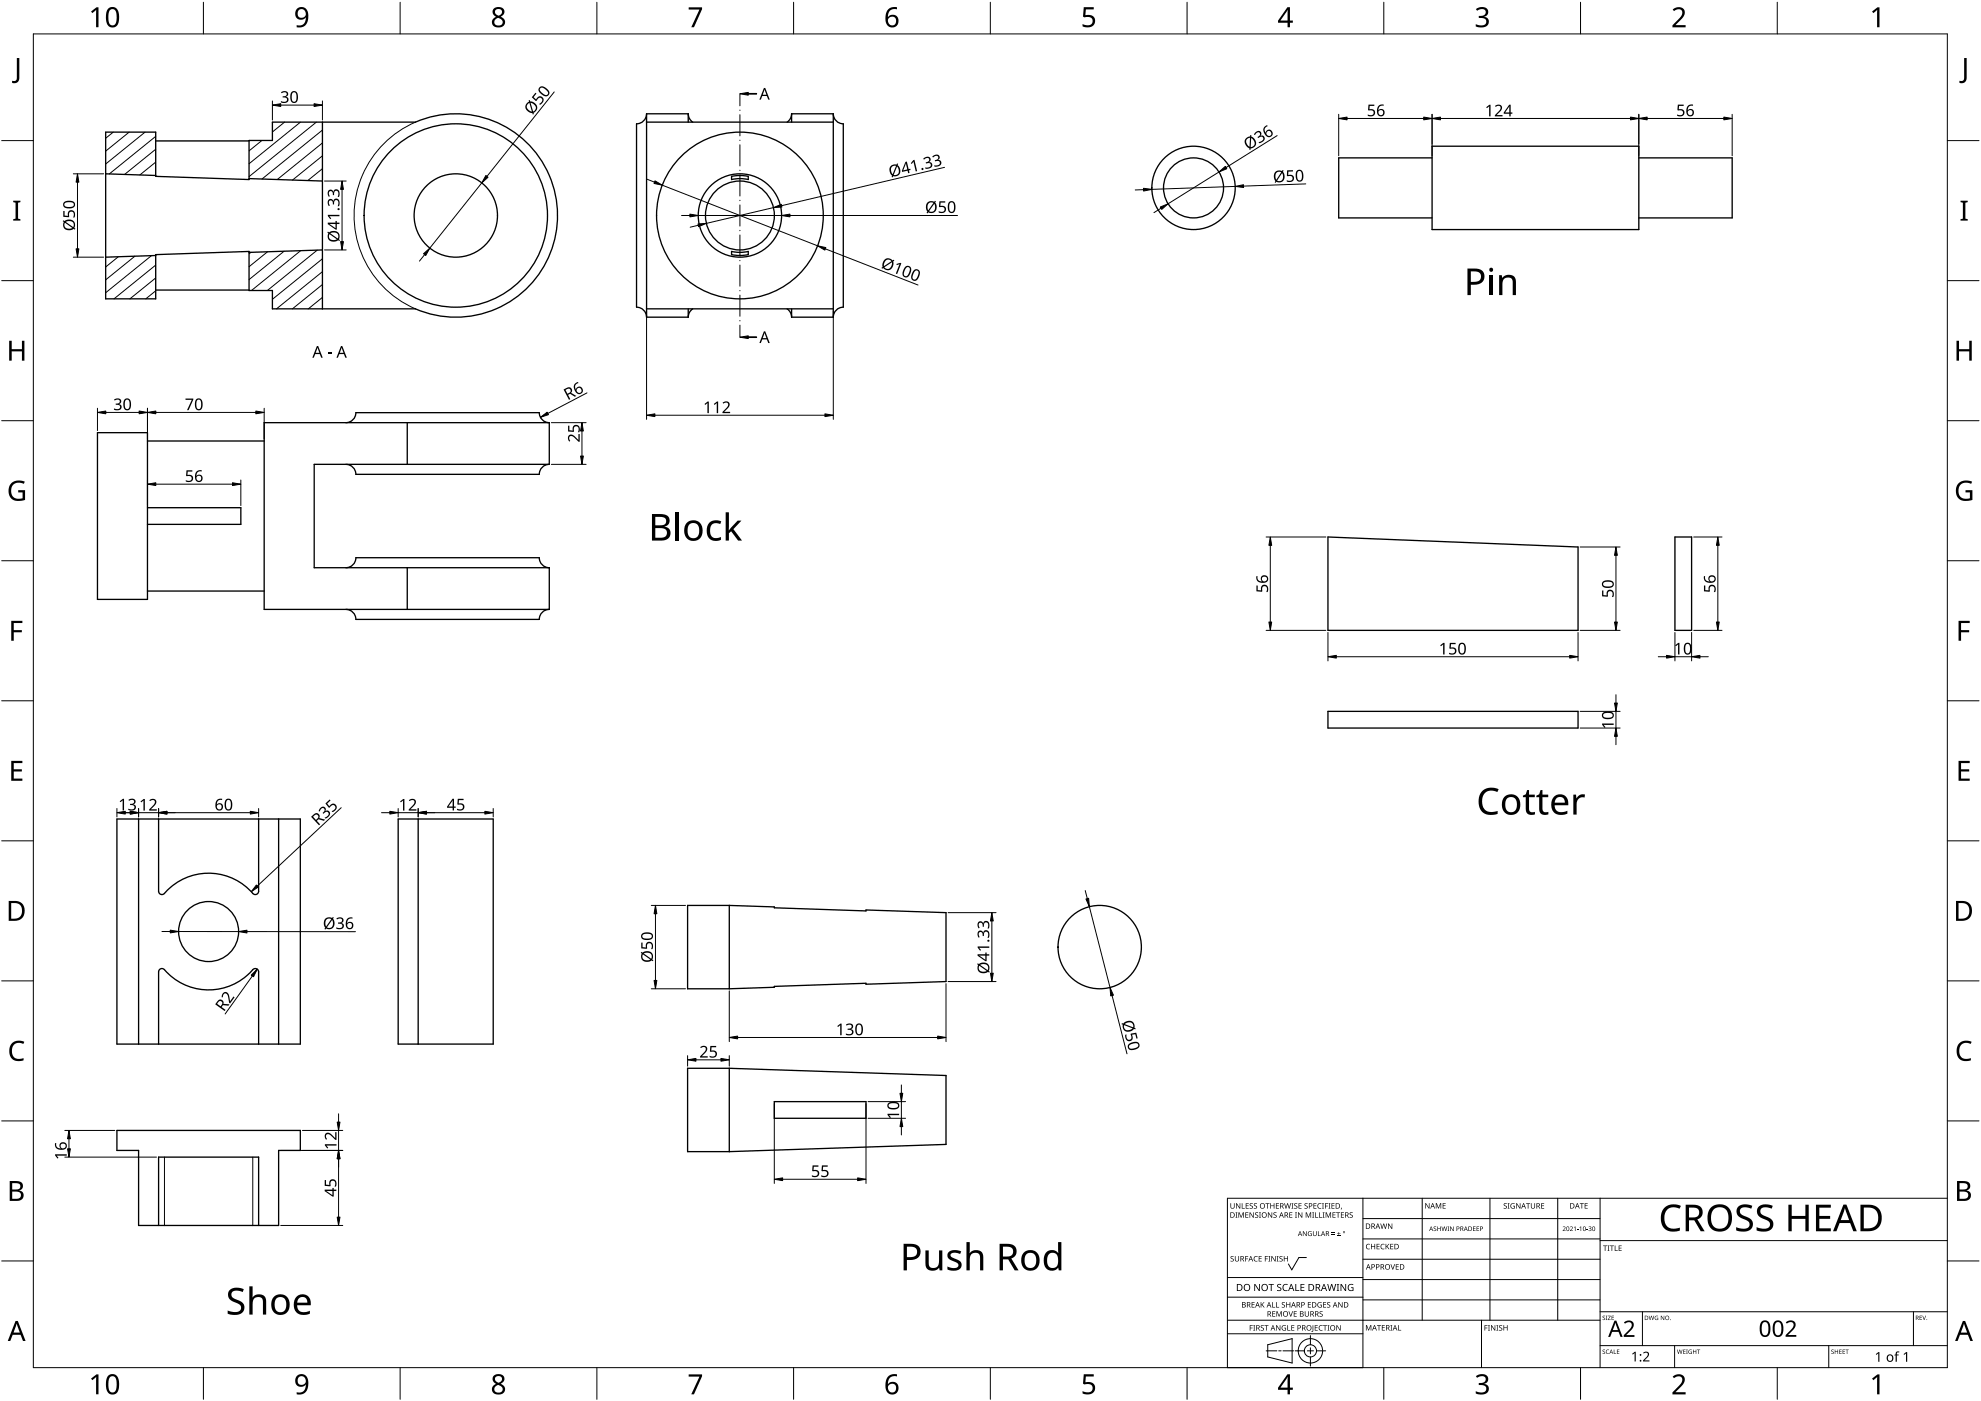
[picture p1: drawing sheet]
<svg xmlns="http://www.w3.org/2000/svg" width="594mm" height="420mm" viewBox="0 0 594 420" stroke-linecap="round" stroke-linejoin="round" font-family="sans-serif">
<g fill="none" stroke="#000" stroke-width=".4">
<path d="M31.7 39.6h15v13.3l28 .9v-11.7h7v-5.5h42.9a30.5 30.5 0 0 1 42.6 28 30.5 30.5 0 0 1-42.6 28h-42.9v-5.5h-7v-11.7l-28 1v13.2h-15zM96.7 36.6v56M193.9 34.1a3 3 0 0 1-3 3v55a3 3 0 0 1 3 3M193.9 34.1h12.5M193.9 36.6h56M193.9 34.1v61M206.4 34.1v2.5M206.4 34.1l.4 1.4 .9 1.1M237.4 34.1l-.4 1.4-.9 1.1M237.4 34.1h12.5M237.4 34.1v2.5M249.9 34.1a3 3 0 0 0 3 3v55a3 3 0 0 0-3 3"/>
<path d="M249.9 34.1v61M31.7 52.1l15 .5M46.7 42.3h28M74.7 53.6l22 .7M219.4 52.9l2.1-.3 2.9 .3v.9l-2.9-.2-2.1 .2zM429.5 47.3h-28v18h28M429.5 43.8h62v25h-62zM491.5 47.3h28v18h-28M46.7 76.6l-15 .5M96.7 75l-22 .7M219.4 75.4l2.1 .3 2.9-.3v1l-2.9 .2-2.1-.2zM46.7 87h28"/>
<path d="M193.9 92.6h56M193.9 95.1h12.5M206.4 92.6v2.5M207.7 92.6l-.9 1.1-.4 1.4M236.1 92.6l.9 1.1 .4 1.4M237.4 95.1h12.5M237.4 92.6v2.5M29.2 129.8h15v50h-15zM44.2 132.3h35M103.7 126.8a3 3 0 0 0 3-3h55a3 3 0 0 0 3 3M103.7 139.3a3 3 0 0 1 3 3h55a3 3 0 0 1 3-3M122.1 126.8v12.5"/>
<path d="M164.7 139.3h-70.5v31h70.5M164.7 126.8v12.5M164.7 126.8h-85.5v56h85.5M44.2 152.3h28v5h-28M44.2 177.3h35M103.7 170.3a3 3 0 0 0 3-3h55a3 3 0 0 0 3 3M122.1 170.3v12.5M164.7 170.3v12.5M398.2 161l75 3v25h-75zM502.3 161h5v28h-5zM164.7 182.8a3 3 0 0 0-3 3h-55a3 3 0 0 0-3-3M398.2 213.3h75v5h-75z"/>
<path d="M35.1 245.6h55v67.5h-55zM41.6 245.6v67.5M47.6 245.6v21.7a1.07 1.07 0 0 0 .9 1 1.07 1.07 0 0 0 1.2-.7 17.6 17.6 0 0 1 26.3 .5l.3 .1a1 1 0 0 0 1.3-.9v-21.7M83.6 245.6v67.5M119.4 245.6h28.5v67.5h-28.5zM125.4 245.6v67.5M218.7 271.5h-12.5v25h12.5M218.7 271.5l13.5 .5v.2l27.5 1v-.3l24 .8v20.7l-24 .8v-.3l-27.5 .9v.3l-13.5 .4M218.7 271.5v25M47.6 313.1v-21.6a1 1 0 0 1 .6-1 1 1 0 0 1 1.1 .3 17.6 17.6 0 0 0 26.8-.2 1 1 0 0 1 1.5 .9v21.6M35.1 339h55v6h-6.5v22.5h-42v-22.5h-6.5zM218.7 320.4h-12.5v25h12.5"/>
<path d="M218.7 320.4v25M218.7 320.4l65 2.1v20.7l-65 2.2M232.2 330.4h27.5v5h-27.5zM47.6 367.5v-20.5h30v20.5"/>
<circle cx="357.9" cy="56.3" r="9"/>
<circle cx="357.9" cy="56.3" r="12.5"/>
<circle cx="136.7" cy="64.6" r="12.5"/>
<circle cx="136.7" cy="64.6" r="27.5"/>
<circle cx="221.9" cy="64.6" r="12.5"/>
<circle cx="221.9" cy="64.6" r="10.3"/>
<circle cx="221.9" cy="64.6" r="25"/>
<circle cx="62.6" cy="279.4" r="9"/>
<circle cx="329.8" cy="284" r="12.5"/>
</g>
<g fill="none" stroke="#000" stroke-width=".3">
<path d="M34 39.6l-2.3 1.9M38.7 39.6l-7 5.7M43.5 39.6l-11.8 9.6M85.3 36.6l-3.6 3M90.1 36.6l-15.4 12.5M94.9 36.6l-20.2 16.4M96.7 39l-18.1 14.7M46.7 52.5l-.2 .1M46.7 48.6l-4.8 3.9M46.7 44.8l-9.3 7.5M46.7 40.9l-13.9 11.3M78.5 42.1l-3.8 3.1"/>
<path d="M96.7 50.6l-4.4 3.5M96.7 46.7l-9 7.3M96.7 42.9l-13.6 10.9M35.5 77l-3.8 3.1M40.5 76.8l-8.8 7.1M45.4 76.7l-13.7 11.1M46.7 79.5l-12.5 10.1M75.3 75.7l-.6 .4M80.2 75.5l-5.5 4.5M85.2 75.3l-10.5 8.5M90.2 75.2l-14.8 11.9M95.1 75l-14.9 12.1"/>
<path d="M96.7 77.6l-15 12.2M46.7 87.2l-3 2.4M46.7 83.4l-7.7 6.2M96.7 89.2l-4.2 3.4M96.7 85.3l-9 7.3M96.7 81.5l-13.8 11.1"/>
</g>
<path d="M124.6 36.6a30.5 30.5 0 0 0-18.4 28 30.5 30.5 0 0 0 18.4 28M49.3 347v20.5M75.8 347v20.5" fill="none" stroke="#000" stroke-width=".3"/>
<path d="M10 10.2h574v400h-574z" fill="none" stroke="#000" stroke-width=".3"/>
<g fill="none" stroke="#000" stroke-width=".3">
<path d="M61 .7v9.5M120 .7v9.5M179 .7v9.5M238 .7v9.5M297 .7v9.5M356 .7v9.5M415 .7v9.5M474 .7v9.5M533 .7v9.5M.5 42.2h9.5M584 42.2h9.5M.5 84.2h9.5"/>
<path d="M584 84.2h9.5M.5 126.2h9.5M584 126.2h9.5M.5 168.2h9.5M584 168.2h9.5M.5 210.2h9.5M584 210.2h9.5M.5 252.2h9.5M584 252.2h9.5M.5 294.2h9.5M584 294.2h9.5M.5 336.2h9.5"/>
<path d="M584 336.2h9.5M.5 378.2h9.5M584 378.2h9.5M61 410.2v9.5M120 410.2v9.5M179 410.2v9.5M238 410.2v9.5M297 410.2v9.5M356 410.2v9.5M415 410.2v9.5M474 410.2v9.5M533 410.2v9.5"/>
</g>
<g fill="#000">
<path d="M27.3 3.4l1.6-1.2h.6v6h-.7l.1-5.2-1.2 .9zM206.5 2.2h4v.6l-2.4 5.4h-.8l2.5-5.3h-3.3zM325 2.2h3v.6h-2.4l-.1 1.8a1.98 1.98 0 0 1 2.3 .2 1.98 1.98 0 0 1 .5 2.3 2.71 2.71 0 0 1-3.7 .8v-.7a1.93 1.93 0 0 0 3-.6 1.37 1.37 0 0 0-.5-1.4 1.37 1.37 0 0 0-1.4-.1l-.6 .1-.3-.2zM442.6 2.7a2.32 2.32 0 0 1 3.7 .6 1.47 1.47 0 0 1-1.2 1.7 1.59 1.59 0 0 1 1.4 1.8 1.59 1.59 0 0 1-1.8 1.4l-2.1-.3v-.7a2.12 2.12 0 0 0 3.1-.5 1.21 1.21 0 0 0-1.7-1.3h-.5v-.6a1.53 1.53 0 0 0 2.1-1.2 1.49 1.49 0 0 0-2.6-.4zM501.6 2.8a2.03 2.03 0 0 1 2.1-.7 2.03 2.03 0 0 1 1.6 1.6 3.9 3.9 0 0 1-1.6 2.6l-1.2 1.2h3v.7h-4v-.6l1.6-1.6a2.56 2.56 0 0 0 1.2-2.8 1.62 1.62 0 0 0-2.3 .1zM561.4 3.5l1.6-1.3h.6v6h-.7v-5.2l-1.1 .9zM5 17.4h.8v5.9a1.53 1.53 0 0 1-2.2 1.6v-.7a.92 .92 0 0 0 1 0 .92 .92 0 0 0 .4-.9zM589 17.4h.8v5.9a1.53 1.53 0 0 1-2.2 1.6v-.7a.92 .92 0 0 0 1 0 .92 .92 0 0 0 .4-.9zM4 60.2h2.1v.4l-.7 .2v4.8l.7 .1v.5h-2.1v-.5l.7-.1v-4.8l-.7-.2zM587.9 60.2h2.2v.4l-.7 .2v4.8l.7 .1v.5h-2.2v-.5l.7-.1v-4.8l-.7-.2zM2.8 102.2h.7v2.5h3.1v-2.5h.7v6h-.7v-2.8h-3.1v2.8h-.7zM586.7 102.2h.8v2.5h3.1v-2.5h.7v6h-.7v-2.8h-3.1v2.8h-.8z"/>
<path d="M3.4 144.9a3.8 3.8 0 0 1 4-.5l-.2 .7a2.47 2.47 0 0 0-3.7 1.1 2.47 2.47 0 0 0 1.8 3.4l1.5-.2v-1.7h-1.3v-.7h2v2.9a3.8 3.8 0 0 1-4.4-.7 3.7 3.7 0 0 1 .3-4.3zM587.4 144.9a3.8 3.8 0 0 1 4-.5l-.3 .7a2.47 2.47 0 0 0-3.6 1.1 2.47 2.47 0 0 0 1.8 3.4l1.4-.2v-1.7h-1.3v-.7h2.1v2.9a3.8 3.8 0 0 1-4.4-.7 3.7 3.7 0 0 1 .3-4.3zM3.4 186.2h3.3v.7h-2.6v2.1h2.5v.6h-2.5v2.6h-.7zM587.4 186.2h3.3v.7h-2.6v2.1h2.4v.6h-2.4v2.6h-.7zM3.4 228.2h3.3v.6h-2.6v1.9h2.5v.7h-2.5v2.1h2.6v.7h-3.3zM587.4 228.2h3.3v.6h-2.6v1.9h2.4v.7h-2.4v2.1h2.6v.7h-3.3zM3.5 312.9a3.3 3.3 0 0 1 3.8-.5l-.3 .7a2.26 2.26 0 0 0-2.6 .1 2.26 2.26 0 0 0-.8 2.5 2.12 2.12 0 0 0 3.1 1.7l.4-.1v.7a2.98 2.98 0 0 1-3.4-.4 2.98 2.98 0 0 1-.8-3.3zM587.5 312.9a3.3 3.3 0 0 1 3.8-.5l-.3 .7a2.26 2.26 0 0 0-2.7 .1 2.26 2.26 0 0 0-.7 2.5 2.12 2.12 0 0 0 3.1 1.7l.3-.1v.7a2.98 2.98 0 0 1-3.4-.4 2.98 2.98 0 0 1-.8-3.3zM27.3 413.4l1.6-1.2h.6v6h-.7l.1-5.3-1.2 1zM206.5 412.2h4v.5l-2.4 5.5h-.8l2.5-5.3h-3.3zM325 412.1h3v.7h-2.4l-.1 1.7a1.98 1.98 0 0 1 2.3 .3 1.98 1.98 0 0 1 .5 2.2 2.71 2.71 0 0 1-3.7 .9v-.7a1.94 1.94 0 0 0 3-.6 1.37 1.37 0 0 0-.5-1.4 1.37 1.37 0 0 0-1.4-.1l-.6 .1-.3-.2zM442.6 412.7a2.32 2.32 0 0 1 3.7 .5 1.47 1.47 0 0 1-1.2 1.8 1.59 1.59 0 0 1 1.4 1.8 1.59 1.59 0 0 1-1.8 1.4l-2.1-.3v-.7a2.12 2.12 0 0 0 3.1-.5 1.21 1.21 0 0 0-1.7-1.3h-.5v-.7a1.53 1.53 0 0 0 2.1-1.1 1.49 1.49 0 0 0-2.6-.4z"/>
<path d="M501.6 412.8a2.03 2.03 0 0 1 2.1-.7 2.03 2.03 0 0 1 1.6 1.6 3.9 3.9 0 0 1-1.6 2.6l-1.2 1.2h3v.7h-4v-.6l1.6-1.6a2.56 2.56 0 0 0 1.2-2.8 1.62 1.62 0 0 0-2.3 .1zM561.4 413.4l1.6-1.2h.6v6h-.7v-5.3l-1.1 1z"/>
<path d="M32.5 2.5a1.99 1.99 0 0 1 2.3-.1 1.99 1.99 0 0 1 .9 2.1v1a2.14 2.14 0 0 1-2.4 2.7l-.2-.1a4 4 0 0 1-1.1-4.8zM33 3.1a4.4 4.4 0 0 0 .2 4.4 1.19 1.19 0 0 0 1.7-1.2 3.3 3.3 0 0 0-.9-3.5h-.6z"/>
<path d="M89 2.6a2.09 2.09 0 0 1 2.5-.2 2.09 2.09 0 0 1 1 2.3 2.81 2.81 0 0 1-3.4 3.5l-.1-.7a1.99 1.99 0 0 0 2-.3 1.99 1.99 0 0 0 .7-2 1.83 1.83 0 0 1-2.6 .3 1.83 1.83 0 0 1-.3-2.6zM89.2 4a1.31 1.31 0 0 0 2.6 0 1.31 1.31 0 0 0-2.6 0z"/>
<path d="M148 2.7a1.85 1.85 0 0 1 2-.6 1.85 1.85 0 0 1 1.3 1.6l-.4 .8-.8 .5a1.71 1.71 0 0 1 1.3 2.2 1.71 1.71 0 0 1-2.3 1 1.61 1.61 0 0 1-1.6-1.4 1.61 1.61 0 0 1 1.3-1.8 1.58 1.58 0 0 1-.8-2.3zM148.5 5.9a1.16 1.16 0 0 0 .9 1.8 1.16 1.16 0 0 0 1.2-1.6 1.28 1.28 0 0 0-2.1-.2zM148.5 3.7a1 1 0 0 0 2 0 1 1 0 0 0-2 0z"/>
<path d="M266.4 2.8a2.88 2.88 0 0 1 2.6-.6v.6a2.02 2.02 0 0 0-2.7 2.3 1.83 1.83 0 0 1 2.6-.3 1.83 1.83 0 0 1 .3 2.6 2.07 2.07 0 0 1-2.6 .6 2.07 2.07 0 0 1-1.1-2.4 4 4 0 0 1 .9-2.8zM266.2 6.3a1.3 1.3 0 0 0 2.6 0 1.3 1.3 0 0 0-2.6 0z"/>
<path d="M386.1 2.2h.7v4h.9v.6h-.9v1.4h-.7v-1.4h-2.8v-.6zM386.1 3l-2.1 3.2h2.1z"/>
<path d="M2.6 270.2h1.8a2.99 2.99 0 0 1 3 3.1 2.99 2.99 0 0 1-3.1 2.9h-1.7zM3.4 270.8v4.7h.8a2.35 2.35 0 0 0 2.4-2.1 2.35 2.35 0 0 0-2-2.6z"/>
<path d="M586.6 270.2h1.8a2.99 2.99 0 0 1 3 3.1 2.99 2.99 0 0 1-3.2 2.9h-1.6zM587.3 270.8v4.7h.9a2.35 2.35 0 0 0 2.4-2.1 2.35 2.35 0 0 0-2-2.6z"/>
<path d="M2.9 354.2h1.7a1.68 1.68 0 0 1 2.3 1.7 1.37 1.37 0 0 1-1.2 1.1 1.61 1.61 0 0 1 1.4 2 1.61 1.61 0 0 1-2.1 1.2h-2.1zM3.7 357.4v2.1h1.2a1.13 1.13 0 0 0 1.4-1.1 1.13 1.13 0 0 0-1.5-1zM3.7 354.8v1.9h1.1a1.02 1.02 0 0 0 1.3-1 1.02 1.02 0 0 0-1.4-.9z"/>
<path d="M586.9 354.2h1.7a1.68 1.68 0 0 1 2.2 1.7 1.37 1.37 0 0 1-1.1 1.1 1.61 1.61 0 0 1 1.3 2 1.61 1.61 0 0 1-2 1.2h-2.1zM587.6 357.4v2.1h1.2a1.13 1.13 0 0 0 1.5-1.1 1.13 1.13 0 0 0-1.5-1zM587.6 354.8v1.9h1.1a1.02 1.02 0 0 0 1.4-1 1.02 1.02 0 0 0-1.5-.9z"/>
<path d="M4.7 396.2h.6l2.4 6h-.8l-.7-1.9h-2.4l-.7 1.9h-.8zM5 396.9l-.9 2.7h1.8z"/>
<path d="M32.5 412.5a1.99 1.99 0 0 1 2.3-.1 1.99 1.99 0 0 1 .9 2v1.1a2.14 2.14 0 0 1-2.4 2.7l-.2-.1a4 4 0 0 1-1.1-4.8zM33 413a4.4 4.4 0 0 0 .2 4.5 1.18 1.18 0 0 0 1.7-1.2 3.3 3.3 0 0 0-.9-3.5l-.6-.1z"/>
<path d="M89 412.6a2.09 2.09 0 0 1 2.5-.2 2.09 2.09 0 0 1 1 2.3 2.81 2.81 0 0 1-3.4 3.5l-.1-.7a1.99 1.99 0 0 0 2-.3 1.99 1.99 0 0 0 .7-2 1.83 1.83 0 0 1-2.6 .3 1.83 1.83 0 0 1-.3-2.6zM89.2 414a1.31 1.31 0 0 0 2.6 0 1.31 1.31 0 0 0-2.6 0z"/>
<path d="M148 412.7a1.85 1.85 0 0 1 2-.6 1.85 1.85 0 0 1 1.3 1.6l-.4 .8-.8 .5a1.71 1.71 0 0 1 1.3 2.2 1.71 1.71 0 0 1-2.3 1 1.61 1.61 0 0 1-1.6-1.5 1.61 1.61 0 0 1 1.3-1.7 1.58 1.58 0 0 1-.8-2.3zM148.5 415.9a1.16 1.16 0 0 0 .9 1.8 1.16 1.16 0 0 0 1.2-1.6 1.28 1.28 0 0 0-2.1-.2zM148.5 413.7a1 1 0 0 0 2 0 1 1 0 0 0-2 0z"/>
<path d="M266.4 412.8a2.88 2.88 0 0 1 2.6-.6v.6a2.02 2.02 0 0 0-2.7 2.3 1.83 1.83 0 0 1 2.6-.3 1.83 1.83 0 0 1 .3 2.6 2.07 2.07 0 0 1-2.6 .6 2.07 2.07 0 0 1-1.1-2.4 4 4 0 0 1 .9-2.8zM266.2 416.3a1.3 1.3 0 0 0 2.6 0 1.3 1.3 0 0 0-2.6 0z"/>
<path d="M386.1 412.2h.7v3.9h.9v.7h-.9v1.4h-.7v-1.4h-2.8v-.6zM386.1 412.9l-2.1 3.2h2.1z"/>
<path d="M588.6 396.2h.7l2.4 6h-.8l-.8-1.9h-2.3l-.7 1.9h-.8zM589 396.9l-1 2.7h1.9z"/>
</g>
<g fill="none" stroke="#000" stroke-width=".3">
<path d="M408.7 359.4v50.8h-40.6v-50.8h215.9M426.5 359.4v36.5M446.8 359.4v36.5M467.1 359.4v36.5M479.8 359.4v50.8M391.8 377.1h-2.3l-2.1 3.7-1-1.7M408.7 365.5h71.1M408.7 371.5h71.1M408.7 377.6h71.1M479.8 372.1h104.2M368.1 400h40.6M368.1 395.9h111.7"/>
<path d="M368.1 389h40.6M368.1 383.1h40.6M408.7 383.7h71.1M408.7 389.8h71.1M444.3 395.9v14.3M479.8 393.4h104.2M492.5 393.4v10.2M573.8 393.4v10.2M379.7 405.1h3.2M380.2 403.3l7.3-1.8v7.3l-7.3-1.9zM383.5 405.1h.7M384.7 405.1h3.2"/>
<path d="M388.4 405.1h2.7M392.1 405.1h1.8M393 400.5v2.8M393 404.2v1.8M393 406.9v2.8M394.8 405.1h2.7M479.8 403.6h104.2M502.2 403.6v6.6M548.4 403.6v6.6"/>
<circle cx="393" cy="405.1" r="1.83"/>
<circle cx="393" cy="405.1" r="3.7"/>
</g>
<g fill="#000">
<path d="M369.1 376.8l.5-.1 .4 .1-.1 .1a.38 .38 0 0 0-.5-.1 .38 .38 0 0 0-.2 .5 .38 .38 0 0 0 .5 .2 .53 .53 0 0 1 .2 .8 .53 .53 0 0 1-.8 0v-.2a.41 .41 0 0 0 .5 .1 .41 .41 0 0 0 .2-.6 .41 .41 0 0 0-.6-.1zM369 360.8h.2v1.1a.42 .42 0 0 0 .4 .4 .42 .42 0 0 0 .4-.4v-1.1h.2v1.1a.62 .62 0 0 1-.6 .6 .62 .62 0 0 1-.6-.6zM370.5 363.6h.6l-.2 .1v1.3l.2 .2h-.6l.2-.2v-1.3zM370.3 376.7h.2v1a.42 .42 0 0 0 .5 .5 .42 .42 0 0 0 .4-.5v-1h.2v1a.62 .62 0 0 1-.7 .6 .62 .62 0 0 1-.6-.6zM370.7 360.8h.2l.9 1.4v-1.4h.1v1.7h-.2l-.9-1.4 .1 1.4h-.2zM371.4 363.6h.3l.5 1.3 .5-1.3h.3v1.6h-.2v-1.4l-.7 1.4-.5-1.4v1.4h-.2zM372.4 360.8h.2v1.5h.7v.2h-.9zM373.4 376.7h.9v.2h-.7v.5h.7v.2h-.7v.7h-.2zM373.5 363.6h.9v.2h-.7v.5h.6v.1h-.6v.6h.7v.2h-.9zM373.6 360.8h.9v.2h-.7v.5h.6v.2h-.6v.6h.7v.2h-.9zM374.8 361l.6-.2 .3 .1v.2a.38 .38 0 0 0-.5-.2 .38 .38 0 0 0-.2 .5 .38 .38 0 0 0 .5 .2 .53 .53 0 0 1 .1 .8 .53 .53 0 0 1-.8 0v-.1a.41 .41 0 0 0 .6 0 .41 .41 0 0 0 .1-.5 .41 .41 0 0 0-.5-.2zM374.7 363.6h.3l.8 1.3v-1.3h.2v1.6h-.2l-.9-1.4v1.4h-.2z"/>
<path d="M376.2 376.9l.5-.2 .5 .1-.1 .1a.65 .65 0 0 0-.9 .6 .65 .65 0 0 0 .9 .6 .77 .77 0 0 1-1.1-.1 .77 .77 0 0 1 .2-1.1zM376.1 361l.5-.2 .4 .1-.1 .2a.38 .38 0 0 0-.5-.2 .38 .38 0 0 0-.2 .5 .38 .38 0 0 0 .5 .2 .53 .53 0 0 1 .2 .8 .53 .53 0 0 1-.8 0v-.1a.41 .41 0 0 0 .5 0 .41 .41 0 0 0 .2-.5 .41 .41 0 0 0-.6-.2zM376.4 363.7l.6-.1h.3v.2a.38 .38 0 0 0-.5-.1 .38 .38 0 0 0-.2 .5 .38 .38 0 0 0 .5 .2 .53 .53 0 0 1 .1 .8 .53 .53 0 0 1-.8 0v-.2a.41 .41 0 0 0 .6 .1 .41 .41 0 0 0 .1-.6 .41 .41 0 0 0-.5-.1zM377.6 363.6h.5l-.1 .1v1.3l.1 .2h-.5l.2-.2v-1.3zM377.5 376.7h.9v.2h-.7v.5h.6v.2h-.6v.5h.7v.2h-.9zM379.3 376.7h.9v.2h-.7v.5h.7v.2h-.7v.7h-.2zM379.5 360.8h1.2v.2h-.5v1.5h-.2v-1.5h-.5zM380.4 376.7h.6l-.2 .2v1.3l.2 .1h-.6l.2-.1v-1.3zM380.2 363.6h.3l.8 1.3v-1.3h.2v1.6h-.2l-.9-1.4v1.4h-.2zM380.9 360.8h.3v.7h.8v-.7h.2v1.7h-.2v-.8h-.8v.8h-.3zM381.3 376.7h.2l.9 1.3v-1.3h.1v1.6h-.2l-.9-1.3 .1 1.3h-.2zM381.9 363.7l.6-.1h.3v.2a.38 .38 0 0 0-.5-.1 .38 .38 0 0 0-.2 .5 .38 .38 0 0 0 .5 .2 .53 .53 0 0 1 .1 .8 .53 .53 0 0 1-.8 0l.1-.2a.41 .41 0 0 0 .5 .1 .41 .41 0 0 0 .1-.6 .41 .41 0 0 0-.5-.1z"/>
<path d="M382.9 376.7h.5l-.1 .2v1.3l.1 .1h-.5l.1-.1v-1.3zM382.6 360.8h.9v.2h-.7v.5h.7v.2h-.7v.6h.7v.2h-.9zM383.8 376.8l.5-.1 .3 .1v.1a.38 .38 0 0 0-.5-.1 .38 .38 0 0 0-.2 .5 .38 .38 0 0 0 .5 .2 .53 .53 0 0 1 .2 .8 .53 .53 0 0 1-.9 0l.1-.2a.41 .41 0 0 0 .5 .1 .41 .41 0 0 0 .1-.6 .41 .41 0 0 0-.5-.1zM385 376.7h.2v.7h.8v-.7h.2v1.6h-.2v-.7h-.8v.7h-.2zM385.1 360.8h.2l.4 1.4 .3-1.4h.2l.4 1.4 .3-1.4h.3l-.5 1.7h-.2l-.4-1.4-.4 1.4h-.2zM386.6 363.6h1v.2h-.7v.5h.6v.1h-.6v.6h.7v.2h-1zM387.3 360.8h.6l-.2 .2v1.3l.2 .2h-.6l.2-.2v-1.3zM388.4 363.6h.6l-.2 .1v1.3l.2 .2h-.6l.2-.2v-1.3zM388.2 361l.5-.2 .4 .1-.1 .2a.38 .38 0 0 0-.5-.2 .38 .38 0 0 0-.2 .5 .38 .38 0 0 0 .5 .2 .53 .53 0 0 1 .2 .8 .53 .53 0 0 1-.8 0v-.1a.41 .41 0 0 0 .5 0 .41 .41 0 0 0 .1-.5 .41 .41 0 0 0-.5-.2zM389.4 360.8h.9v.2h-.7v.5h.7v.2h-.7v.6h.7v.2h-.9zM389.3 363.6h.2l.9 1.3v-1.3h.1v1.6h-.2l-.9-1.4 .1 1.4h-.2zM390.7 369.2h.2l.8 1.2v-1.2h.2v1.5h-.2l-.8-1.2v1.2h-.2z"/>
<path d="M391.3 361l.5-.2 .4 .1-.1 .2a.38 .38 0 0 0-.5-.2 .38 .38 0 0 0-.2 .5 .38 .38 0 0 0 .5 .2 .53 .53 0 0 1 .2 .8 .53 .53 0 0 1-.8 0v-.1a.41 .41 0 0 0 .5 0 .41 .41 0 0 0 .1-.5 .41 .41 0 0 0-.5-.2zM391.6 363.6h.3l.5 1.3 .5-1.3h.3v1.6h-.2v-1.4l-.7 1.4-.5-1.4v1.4h-.2zM392.4 369.4l.5-.2 .5 .1-.2 .1a.6 .6 0 0 0-.8 .6 .6 .6 0 0 0 .8 .5v-.4l-.3-.2h.5v.7a.8 .8 0 0 1-1.1-.1 .8 .8 0 0 1 .1-1.1zM393.5 363.6h.6l-.2 .1v1.3l.2 .2h-.6l.2-.2v-1.3zM394.4 363.6h.2v1.4h.7v.2h-.9zM393.9 360.8h.9v.2h-.7v.5h.7v.2h-.7v.6h.7v.2h-.9zM393.7 369.2h.2v1a.38 .38 0 0 0 .4 .3 .38 .38 0 0 0 .4-.3v-1h.2v1a.56 .56 0 0 1-.6 .5 .56 .56 0 0 1-.6-.5zM395.2 369.2h.2v1.3h.7v.2h-.9zM395.6 363.6h.2v1.4h.7v.2h-.9zM395.3 361l.5-.2 .5 .1-.1 .2a.65 .65 0 0 0-.9 .6 .65 .65 0 0 0 .9 .5 .77 .77 0 0 1-1.1-.1 .77 .77 0 0 1 .2-1.1zM396.5 360.8h.5l-.1 .2v1.3l.1 .2h-.5l.1-.2v-1.3zM396.7 363.6h.5l-.2 .1v1.3l.2 .2h-.5l.1-.2v-1.3z"/>
<path d="M397.4 360.8h.9v.2h-.7v.6h.6v.2h-.6v.7h-.2zM397.5 363.6h.3l.5 1.3 .6-1.3h.3v1.6h-.2v-1.4l-.7 1.4-.6-1.4v1.4h-.2zM398.4 360.8h.6l-.2 .2v1.3l.2 .2h-.6l.2-.2v-1.3zM399.3 370.1l1 .1zM399.3 369.7l1 .1zM399.3 360.8h.9v.2h-.7v.5h.7v.2h-.7v.6h.7v.2h-.9zM399.6 363.6h.9v.2h-.7v.5h.7v.1h-.7v.6h.7v.2h-.9zM401 370.5l1 .2zM400.7 363.6h1.2v.2h-.5v1.4h-.2v-1.4h-.5zM401.4 369.5l.2 .4h.4l-.4 .1v.5l-.2-.5h-.4l.4-.1zM402.2 362.2h.2l-.3 .6zM402.1 363.6h.9v.2h-.7v.5h.7v.1h-.7v.6h.7v.2h-.9z"/>
<path d="M404.8 363.7l.6-.1h.3l-.1 .2a.38 .38 0 0 0-.5-.1 .38 .38 0 0 0-.1 .5 .38 .38 0 0 0 .4 .2 .53 .53 0 0 1 .2 .8 .53 .53 0 0 1-.8 0v-.2a.41 .41 0 0 0 .6 .1 .41 .41 0 0 0 .1-.6 .41 .41 0 0 0-.6-.1zM409.8 373.2l.6-.2 .5 .1-.1 .2a.65 .65 0 0 0-1 .6 .65 .65 0 0 0 1 .5 .77 .77 0 0 1-1.1-.1 .77 .77 0 0 1 .1-1.1zM411.1 373h.2v.7h.9v-.7h.2v1.7h-.2v-.8h-.9v.8h-.2zM412.8 373h.9v.2h-.7v.5h.7v.2h-.7v.6h.7v.2h-.9zM414.2 373.2l.6-.2 .4 .1-.1 .2a.65 .65 0 0 0-.9 .6 .65 .65 0 0 0 1 .5 .77 .77 0 0 1-1.1-.1 .77 .77 0 0 1 .1-1.1zM413.9 366.9h.3l.3 1.4 .4-1.4h.2l.4 1.4 .3-1.4h.2l-.4 1.6h-.2l-.4-1.3-.4 1.3h-.2zM415.5 373h.2v.8l.7-.8h.3l-.7 .7 .7 1h-.2l-.6-.8-.2 .8h-.2zM417 379.1h.2l.5 1.4 .4-1.4h.3l-.6 1.7h-.2zM416.2 366.9h.3l.8 1.4v-1.4h.2v1.6h-.2l-.9-1.3v1.3h-.2zM416.9 373h.9v.2h-.7v.5h.7v.2h-.7v.6h.7v.2h-.9zM427.4 360.8h.2l.9 1.4v-1.4h.2v1.6h-.2l-.9-1.3v1.3h-.2zM430 367.9l.5-.1 .2 .2a.33 .33 0 0 0-.5-.1 .33 .33 0 0 0-.1 .5 .33 .33 0 0 0 .5 .1 .43 .43 0 0 1 0 .7 .43 .43 0 0 1-.7-.2 .33 .33 0 0 0 .5 .1 .33 .33 0 0 0 0-.5l-.4-.3z"/>
<path d="M430.6 360.8h.3l.5 1.4 .5-1.4h.3v1.6h-.2v-1.4l-.7 1.4-.5-1.4v1.4h-.2zM431 367.8h.2v.6h.7v-.6h.2v1.4h-.2v-.7h-.7v.7h-.2zM432.6 360.8h.9v.2h-.7v.5h.7v.2h-.7v.6h.7v.1h-.9zM432.3 367.8h.2l.2 1.2 .4-1.2h.1l.4 1.2 .2-1.2h.2l-.4 1.4h-.1l-.4-1.2-.3 1.2h-.2zM434.1 367.8h.5l-.2 .2 .2 1.2h-.5l.2-.2zM434.9 367.8h.2l.7 1.1v-1.1h.1v1.4h-.2l-.7-1.1v1.1h-.1zM441.8 367.8h.7l-.6 .2v.4h.6l-.6 .1v.5l.6 .2h-.7zM442.8 367.8h.8l-.6 .2v.4h.5l-.5 .1v.5l.6 .2h-.8zM451 361l.6-.2 .3 .1-.1 .2a.38 .38 0 0 0-.5-.2 .38 .38 0 0 0-.1 .5 .38 .38 0 0 0 .4 .2 .53 .53 0 0 1 .2 .8 .53 .53 0 0 1-.8 0v-.1a.41 .41 0 0 0 .6 0 .41 .41 0 0 0 .1-.5 .41 .41 0 0 0-.5-.2zM452.1 360.8h.6l-.2 .2v1.3l.2 .2h-.6l.2-.2v-1.3zM453.2 361l.7-.2 .4 .1-.1 .2a.67 .67 0 0 0-1 .5 .67 .67 0 0 0 .9 .7v-.5h-.4v-.2h.6v.8a.88 .88 0 0 1-1.2-.2 .88 .88 0 0 1 .1-1.2zM454.7 360.8h.2l.9 1.4v-1.4h.2v1.7h-.3l-.8-1.4v1.4h-.2z"/>
<path d="M457.7 360.8h1.2v.2h-.5v1.5h-.2v-1.5h-.5zM459.1 360.8h.2v1.1a.42 .42 0 0 0 .4 .4 .42 .42 0 0 0 .4-.4v-1.1h.2v1.1a.62 .62 0 0 1-.6 .6 .62 .62 0 0 1-.6-.6zM462.2 360.8h.9v.2h-.7v.5h.6v.2h-.6v.6h.7v.2h-.9zM468.6 368a.49 .49 0 0 1 .8 0 .49 .49 0 0 1-.3 .7l-.3 .3 .7 .2h-.9l.4-.5a.37 .37 0 0 0 .3-.5 .37 .37 0 0 0-.6-.1zM470.8 368a.49 .49 0 0 1 .8 0 .49 .49 0 0 1-.3 .7l-.3 .3 .7 .2h-.9l.4-.5a.37 .37 0 0 0 .3-.5 .37 .37 0 0 0-.6-.1zM472 368.1l.5-.3v1.4h-.2v-1.2zM473 368.6l.4 .1zM473.7 368.1l.5-.3v1.4h-.2v-1.2zM473.8 360.8h1.2v.2h-.5v1.4h-.2v-1.4h-.5zM475.8 368.6l.4 .1zM475.2 360.8h.9v.2h-.7v.5h.7v.2h-.7v.6h.7v.1h-.9zM476.4 367.9a.42 .42 0 0 1 .7-.1 .42 .42 0 0 1-.2 .7 .44 .44 0 0 1 .3 .7 .44 .44 0 0 1-.7 0l-.1-.2a.35 .35 0 0 0 .5 .1 .35 .35 0 0 0 0-.5l-.3-.2a.3 .3 0 0 0 .4-.1 .3 .3 0 0 0-.1-.4 .3 .3 0 0 0-.4 .2z"/>
<path d="M480.7 373.5h1.3v.2h-.5v1.4h-.2v-1.4h-.6zM482.1 373.5h.6l-.2 .2v1.3l.2 .1h-.6l.2-.1v-1.3zM482.8 373.5h1.2v.2h-.5v1.4h-.2v-1.4h-.5zM484.2 373.5h.2v1.5h.7v.1h-.9zM485.4 373.5h.9v.2h-.7v.5h.7v.2h-.7v.6h.7v.1h-.9zM374.8 397.4h.9v.2h-.7v.6h.6v.2h-.6v.6h-.2zM375.3 390.5h1v.2h-.7v.5h.6v.2h-.6v.6h.7v.1h-1zM375.8 397.4h.6l-.2 .2v1.3l.2 .1h-.6l.2-.1v-1.3zM376.1 385.1h.4l1.1 1.7v-1.7h.2v2.1h-.3l-1.1-1.8v1.8h-.3zM378.1 397.6l.6-.2 .3 .1v.2a.38 .38 0 0 0-.5-.2 .38 .38 0 0 0-.2 .5 .38 .38 0 0 0 .5 .2 .53 .53 0 0 1 .1 .8 .53 .53 0 0 1-.8 0v-.2a.41 .41 0 0 0 .6 .1 .41 .41 0 0 0 .1-.5 .41 .41 0 0 0-.5-.2zM378.1 390.5h.2v.8l.7-.8h.2l-.6 .7 .6 .9h-.2l-.6-.7-.1 .7h-.2zM379.2 397.4h1.2v.2h-.5v1.4h-.2v-1.4h-.5z"/>
<path d="M380.4 385.1h1.6v.2h-.6v1.9h-.3v-1.9h-.7zM381.5 390.5h.2v1.4h.7v.2h-.9zM381.5 393.2h.9v.2h-.7v.5h.7v.2h-.7v.6h.7v.2h-.9zM382.7 390.5h.2v1.4h.7v.2h-.9zM382.8 393.2h.3l.5 1.4 .5-1.4h.3v1.7h-.2v-1.5l-.7 1.5-.5-1.5v1.5h-.2zM382.7 397.4h.2l.9 1.4v-1.4h.2v1.6h-.3l-.8-1.3v1.3h-.2zM383.1 385.3l.4-.3 .7 .2-.2 .1a.44 .44 0 0 0-.7 .2 .44 .44 0 0 0 .5 .5 .66 .66 0 0 1 .4 1 .66 .66 0 0 1-1 .2l-.2-.1v-.3l.2 .1a.47 .47 0 0 0 .8-.2 .47 .47 0 0 0-.6-.6l-.4-.3zM384.6 397.6l.7-.2 .3 .1v.2a.67 .67 0 0 0-1.1 .5 .67 .67 0 0 0 1 .6v-.4h-.4v-.2h.6v.8a.88 .88 0 0 1-1.2-.2 .88 .88 0 0 1 .1-1.2zM384.5 390.7l.5-.2 .3 .1v.2a.38 .38 0 0 0-.5-.2 .38 .38 0 0 0-.2 .5 .38 .38 0 0 0 .5 .2 .53 .53 0 0 1 .2 .8 .53 .53 0 0 1-.8 0v-.2a.41 .41 0 0 0 .5 .1 .41 .41 0 0 0 .1-.5 .41 .41 0 0 0-.5-.2zM384.9 385.3l.7-.3 .6 .2-.1 .2a.84 .84 0 0 0-1.2 .8 .84 .84 0 0 0 1.2 .7v.2a1.1 1.1 0 0 1-1.4-.3 1.1 1.1 0 0 1 .2-1.5zM386.1 397.4h.2v1.5h.7v.1h-.9zM386.4 393.2h.2l.5 1.4 .4-1.4h.3l-.6 1.7h-.2z"/>
<path d="M385.7 390.5h.2v.7h.8v-.7h.3v1.6h-.3v-.7h-.8v.7h-.2zM387.2 397.4h1v.2h-.7v.5h.6v.2h-.6v.6h.7v.1h-1zM388.5 385.1h.2v1.8h.9v.3h-1.1zM388 393.2h.9v.2h-.7v.5h.6v.2h-.6v.6h.7v.2h-.9zM390 385.1h1.2v.2h-.9v.7h.8v.2h-.8v.7h.9v.3h-1.2zM391.3 393.2h.2v1.1a.42 .42 0 0 0 .4 .4 .42 .42 0 0 0 .4-.4v-1.1h.2v1.1a.62 .62 0 0 1-.6 .6 .62 .62 0 0 1-.6-.6zM392.2 390.5h.9v.2h-.7v.5h.7v.2h-.7v.6h.7v.1h-.9zM393.6 397.4h.2v1.7l-.5 .4v-.2l.3-.2zM394.3 397.4h.9v.2h-.7v.5h.6v.2h-.6v.6h.7v.1h-.9zM395.3 390.7l.7-.2 .4 .1-.1 .2a.67 .67 0 0 0-1 .5 .67 .67 0 0 0 .9 .6v-.4h-.4v-.2h.6v.8a.88 .88 0 0 1-1.2-.2 .88 .88 0 0 1 .1-1.2zM395.7 397.6l.5-.2 .5 .1-.1 .2a.65 .65 0 0 0-.9 .6 .65 .65 0 0 0 .9 .5 .77 .77 0 0 1-1.1-.1 .77 .77 0 0 1 .2-1.1zM395.8 393.4l.5-.2 .4 .1-.1 .2a.38 .38 0 0 0-.5-.2 .38 .38 0 0 0-.2 .5 .38 .38 0 0 0 .5 .2 .53 .53 0 0 1 .2 .8 .53 .53 0 0 1-.8 0v-.2a.41 .41 0 0 0 .5 .1 .41 .41 0 0 0 .2-.5 .41 .41 0 0 0-.6-.2z"/>
<path d="M396.8 397.4h1.2v.2h-.5v1.4h-.2v-1.4h-.5zM396.8 390.5h.9v.2h-.7v.5h.6v.2h-.6v.6h.7v.1h-.9zM398.1 397.4h.6l-.2 .2v1.3l.2 .1h-.6l.2-.1v-1.3zM398 390.7l.6-.2 .3 .1v.2a.38 .38 0 0 0-.5-.2 .38 .38 0 0 0-.2 .5 .38 .38 0 0 0 .5 .2 .53 .53 0 0 1 .1 .8 .53 .53 0 0 1-.8 0v-.2a.41 .41 0 0 0 .6 .1 .41 .41 0 0 0 .1-.5 .41 .41 0 0 0-.5-.2zM398 385.1h.3l.4 1.8 .5-1.8h.3l.5 1.8 .4-1.8h.3l-.6 2.1h-.2l-.5-1.8-.5 1.8h-.3zM400.9 385.1h.7l-.2 .2v1.7l.2 .2h-.7l.2-.2v-1.7zM400.8 397.4h.2l.9 1.4v-1.4h.1v1.6h-.2l-.9-1.3 .1 1.3h-.2zM401.3 390.5h.3l.8 1.4v-1.4h.2v1.6h-.2l-.9-1.3v1.3h-.2zM402 385.1h.3l1.1 1.7v-1.7h.3v2.1h-.3l-1.1-1.8v1.8h-.3zM404.4 385.3l1-.3 .5 .2-.1 .2a.87 .87 0 0 0-1.4 .6 .87 .87 0 0 0 1.2 .9v-.6h-.4v-.2h.7v1a1.15 1.15 0 0 1-1.5-.2 1.15 1.15 0 0 1 0-1.6zM409.6 397.4h.3l.5 1.3 .5-1.3h.3v1.6h-.2l.1-1.4-.8 1.4-.5-1.4v1.4h-.2zM412.9 397.4h1.3v.2h-.5v1.4h-.3v-1.4h-.5z"/>
<path d="M414.4 397.4h.9v.2h-.7v.5h.7v.2h-.7v.5h.7v.2h-.9zM416.9 397.4h.6l-.2 .2v1.3l.2 .1h-.6l.2-.1v-1.3zM419.3 397.4h.2v1.4h.7v.2h-.9zM418.6 379.1h.9v.2h-.7v.5h.6v.2h-.6v.6h.7v.2h-.9zM445.2 397.4h.9v.2h-.7v.6h.7v.2h-.7v.6h-.2zM446.2 397.4h.6l-.2 .2v1.3l.2 .1h-.6l.2-.1v-1.3zM447.1 397.4h.3l.8 1.4v-1.4h.2v1.6h-.2l-.9-1.3v1.3h-.2zM448.7 397.4h.6l-.2 .2v1.3l.2 .1h-.6l.2-.1v-1.3zM449.6 397.6l.6-.2 .3 .1-.1 .2a.38 .38 0 0 0-.5-.2 .38 .38 0 0 0-.1 .5 .38 .38 0 0 0 .5 .2 .53 .53 0 0 1 .1 .8 .53 .53 0 0 1-.8 0v-.2a.41 .41 0 0 0 .6 .1 .41 .41 0 0 0 .1-.5 .41 .41 0 0 0-.5-.2zM450.9 397.4h.2v.7h.8v-.7h.2v1.6h-.2v-.7h-.8v.7h-.2zM480.6 394.7l.5-.1 .2 .2a.32 .32 0 0 0-.4-.1 .32 .32 0 0 0-.1 .4 .32 .32 0 0 0 .4 .1 .41 .41 0 0 1 0 .7 .41 .41 0 0 1-.6-.2 .31 .31 0 0 0 .4 .1 .31 .31 0 0 0 .1-.5l-.5-.2zM481.5 394.6h.5l-.1 .1 .1 1.2h-.5l.2-.2z"/>
<path d="M482.2 394.6h.8l-.6 1.1 .7 .2h-.9l.6-1.2zM483.3 394.6h.7l-.5 .1v.4h.5l-.5 .2v.4l.5 .2h-.7zM494.4 394.6h.2l.3 1.1 .3-1.1h.1l.3 1.1 .3-1.1h.2l-.4 1.3h-.1l-.4-1.1-.3 1.1h-.1zM496.4 394.7l.9-.1-.3 .1a.53 .53 0 0 0-.6 .6 .53 .53 0 0 0 .7 .4v-.4l-.3-.1h.5v.6a.71 .71 0 0 1-1-.1 .71 .71 0 0 1 .1-1zM498.1 394.6l.8 1.1v-1.1h.2v1.3l-.9-1.1-.1 1.1zM575.7 394.6h.7l-.6 .1v.4h.6l-.6 .2v.4l.6 .2h-.7zM576.5 394.6h.2l.3 1.1 .4-1.1h.2l-.5 1.3zM480.6 404.9l.5-.2 .2 .2a.32 .32 0 0 0-.4 0 .32 .32 0 0 0-.1 .4 .32 .32 0 0 0 .4 .1 .41 .41 0 0 1 0 .7 .41 .41 0 0 1-.6-.3 .31 .31 0 0 0 .4 .2 .31 .31 0 0 0 .1-.5l-.5-.3zM481.7 404.9l.5-.2 .4 .1-.1 .1a.52 .52 0 0 0-.8 .5 .52 .52 0 0 0 .8 .5 .61 .61 0 0 1-.9-.1 .61 .61 0 0 1 .1-.9zM484 404.7h.1v1.2l.6 .1h-.7zM484.9 404.7h.7l-.5 .2v.4h.5l-.5 .1v.5l.5 .1h-.7zM487 396.6a1.62 1.62 0 0 1 1.9-.6 1.62 1.62 0 0 1 1 1.6l-.4 .9-1.8 1.9h2.5v.5h-3.3v-.5l1.6-1.5a1.37 1.37 0 0 0 .3-2.3l-.6-.1-.9 .5z"/>
<path d="M489.5 406l1-.6v2.9h-.3v-2.5l-.6 .4zM492.8 405.7a1.01 1.01 0 0 1 1.6-.1 1.01 1.01 0 0 1-.5 1.6l-.7 .8h1.4v.3h-1.9v-.3l1.1-1.1a.69 .69 0 0 0 .3-1.1 .69 .69 0 0 0-1.2 .1zM502.9 404.7h.2l.3 1.1 .2-1.1h.2l.3 1.1 .3-1.1h.2l-.4 1.3h-.1l-.4-1.1-.3 1.1h-.1zM504.8 404.7h.7l-.6 .2v.4h.6l-.6 .1v.5l.6 .1h-.7zM505.7 404.7h.4l-.1 .2 .1 1.1h-.4l.1-.1zM506.5 404.9l.9-.1-.3 .1a.53 .53 0 0 0-.6 .5 .53 .53 0 0 0 .7 .5v-.4l-.3-.1h.5v.6a.71 .71 0 0 1-.9-.2 .71 .71 0 0 1 0-.9zM507.7 404.7h.2v.6h.6v-.6h.2v1.3h-.2v-.6h-.6v.6h-.2zM508.9 404.7h1l-.4 .2v1.1h-.2v-1.1zM535.5 396.6a1.62 1.62 0 0 1 1.9-.6 1.62 1.62 0 0 1 1.1 1.6l-.5 .9-1.8 1.9h2.5v.5h-3.2v-.5l1.5-1.5a1.37 1.37 0 0 0 .4-2.4h-.7l-.8 .5zM549.2 404.9l.5-.2 .2 .2a.32 .32 0 0 0-.5 0 .32 .32 0 0 0 0 .4 .32 .32 0 0 0 .4 .1 .41 .41 0 0 1 0 .7 .41 .41 0 0 1-.7-.3 .31 .31 0 0 0 .5 .2 .31 .31 0 0 0 0-.5l-.4-.3zM550.2 404.7h.2v.6h.7v-.6h.1v1.3h-.1v-.6h-.7v.6h-.2zM551.6 404.7h.7l-.6 .2v.4h.6l-.6 .1v.5l.6 .1h-.7z"/>
<path d="M552.6 404.7h.7l-.6 .2v.4h.6l-.6 .1v.5l.6 .1h-.7zM553.4 404.7h1l-.4 .2v1.1h-.2v-1.1zM562.5 406.1l1.1-.6v2.9h-.3v-2.5l-.6 .4zM568.6 405.5l1-.2-.1 .3h-.5l-.1 .2-.1 .4h.6v.3h-.6v1.9h-.3v-1.9h-.4l.4-.3zM570.9 406.1l1-.6v2.9h-.3v-2.5l-.6 .4z"/>
<path d="M369 363.6h.5a.81 .81 0 0 1 .8 .8 .81 .81 0 0 1-.9 .8h-.4zM369.2 363.7v1.3h.2a.64 .64 0 0 0 .7-.6 .64 .64 0 0 0-.6-.7z"/>
<path d="M372 376.7h.4a.47 .47 0 0 1 .6 .3 .47 .47 0 0 1-.3 .6l.5 .7h-.3l-.4-.7h-.3v.7h-.2zM372.2 376.9v.6h.2a.31 .31 0 0 0 .4-.3 .31 .31 0 0 0-.4-.3z"/>
<path d="M375 376.7h.2l.6 1.6h-.2l-.2-.5h-.6l-.2 .5h-.2zM375.1 376.9l-.3 .7h.5z"/>
<path d="M377.7 361.7a.81 .81 0 0 1 1.6 0 .81 .81 0 0 1-1.6 0zM378 361.7a.6 .6 0 0 0 1.2 0 .6 .6 0 0 0-1.2 0z"/>
<path d="M378.3 364.4a.81 .81 0 0 1 1.6 0 .81 .81 0 0 1-1.6 0zM378.6 364.4a.6 .6 0 0 0 1.2 0 .6 .6 0 0 0-1.2 0z"/>
<path d="M383.9 360.8h.4a.47 .47 0 0 1 .6 .4 .47 .47 0 0 1-.3 .5l.4 .8h-.2l-.4-.7h-.3v.7h-.2zM384.1 361v.6h.2a.31 .31 0 0 0 .4-.3 .31 .31 0 0 0-.4-.3z"/>
<path d="M384.2 363.6h.2l.6 1.6h-.2l-.2-.5h-.6l-.2 .5h-.2zM384.3 363.8l-.3 .7h.5z"/>
<path d="M385.2 363.6h.5a.47 .47 0 0 1 .6 .3 .47 .47 0 0 1-.4 .6l.5 .7h-.2l-.4-.7h-.4v.7h-.2zM385.4 363.8v.6h.3a.31 .31 0 0 0 .4-.4 .31 .31 0 0 0-.4-.2z"/>
<path d="M389.8 369.2l.7 1.5-.4-.5h-.5l-.4 .5zM389.9 369.4l-.3 .7h.5z"/>
<path d="M392.5 360.8h.4a.54 .54 0 0 1 .6 .7 .54 .54 0 0 1-.8 .3v.7h-.2zM392.7 361v.7a.39 .39 0 0 0 .6-.4 .39 .39 0 0 0-.6-.3z"/>
<path d="M396.7 369.2l.7 1.5-.3-.5h-.6l-.4 .5zM396.8 369.4l-.3 .7h.5z"/>
<path d="M397.6 369.2h.4a.42 .42 0 0 1 .5 .3 .42 .42 0 0 1-.2 .5l.4 .7h-.3l-.3-.6h-.3v.6h-.2zM397.8 369.4v.5h.2a.28 .28 0 0 0 .4-.2 .28 .28 0 0 0-.4-.3z"/>
<path d="M400.6 360.8h.5a.81 .81 0 0 1 .8 .9 .81 .81 0 0 1-.9 .8h-.4zM400.8 361v1.3h.2a.64 .64 0 0 0 .6-.6 .64 .64 0 0 0-.6-.7z"/>
<path d="M402.7 369.5a.35 .35 0 0 1 .7 0 .35 .35 0 0 1-.7 0zM402.9 369.5a.19 .19 0 0 0 .3 0 .19 .19 0 0 0-.3 0z"/>
<path d="M403.4 363.6h.4a.47 .47 0 0 1 .6 .3 .47 .47 0 0 1-.3 .6l.4 .7h-.2l-.4-.7h-.3v.7h-.2zM403.6 363.8v.6h.2a.31 .31 0 0 0 .4-.4 .31 .31 0 0 0-.4-.2z"/>
<path d="M409.6 366.9h.5a.81 .81 0 0 1 .8 .9 .81 .81 0 0 1-.8 .7h-.5zM409.8 367.1v1.3h.2a.64 .64 0 0 0 .7-.6 .64 .64 0 0 0-.6-.7z"/>
<path d="M411.3 366.9h.4a.47 .47 0 0 1 .6 .3 .47 .47 0 0 1-.3 .6l.4 .7h-.2l-.4-.6h-.3v.6h-.2zM411.5 367.1v.6h.2a.31 .31 0 0 0 .4-.3 .31 .31 0 0 0-.4-.3z"/>
<path d="M411.3 379.1h.4a.54 .54 0 0 1 .6 .7 .54 .54 0 0 1-.8 .3v.7h-.2zM411.5 379.3v.6a.39 .39 0 0 0 .6-.3 .39 .39 0 0 0-.6-.3z"/>
<path d="M412.7 379.1h.4a.54 .54 0 0 1 .6 .7 .54 .54 0 0 1-.8 .3v.7h-.2zM412.9 379.3v.6a.39 .39 0 0 0 .6-.3 .39 .39 0 0 0-.6-.3z"/>
<path d="M413.1 366.9h.2l.6 1.6h-.2l-.2-.5h-.6l-.2 .5h-.2zM413.2 367.1l-.3 .8h.5z"/>
<path d="M415.2 379.9a.85 .85 0 0 1 1.7 0 .85 .85 0 0 1-1.7 0zM415.6 380a.6 .6 0 0 0 1.2 0 .6 .6 0 0 0-1.2 0z"/>
<path d="M418.2 373h.5a.81 .81 0 0 1 .8 .9 .81 .81 0 0 1-.9 .8h-.4zM418.4 373.2v1.3h.2a.64 .64 0 0 0 .7-.6 .64 .64 0 0 0-.6-.7z"/>
<path d="M419.8 379.1h.5a.81 .81 0 0 1 .8 .9 .81 .81 0 0 1-.8 .8h-.5zM420 379.3v1.3h.3a.64 .64 0 0 0 .6-.6 .64 .64 0 0 0-.6-.7z"/>
<path d="M429.1 367.8l.7 1.4-.3-.4h-.6l-.3 .4zM429.2 368l-.2 .6h.4z"/>
<path d="M429.5 360.8h.2l.7 1.6h-.3l-.1-.5h-.7l-.2 .5h-.2zM429.6 361l-.2 .8h.5z"/>
<path d="M436.8 367.8h.4a.45 .45 0 0 1 .5 .6 .45 .45 0 0 1-.7 .3v.5h-.2zM437 368v.5a.33 .33 0 0 0 .5-.3 .33 .33 0 0 0-.5-.2z"/>
<path d="M438 367.8h.3a.39 .39 0 0 1 .5 .3 .39 .39 0 0 1-.2 .5l.3 .6-.5-.6h-.3v.6h-.1zM438.1 368v.5h.2a.26 .26 0 0 0 .4-.3 .26 .26 0 0 0-.4-.2z"/>
<path d="M439.5 367.8l.7 1.4-.4-.4h-.5l-.3 .4zM439.6 368l-.2 .6h.4z"/>
<path d="M440.4 367.8l.7 .1 .3 .4a.66 .66 0 0 1-.7 .9h-.3zM440.5 368v1h.5l.3-.3-.1-.5z"/>
<path d="M443.9 367.8h.3a.45 .45 0 0 1 .5 .6 .45 .45 0 0 1-.7 .3v.5h-.1zM444 368v.5a.34 .34 0 0 0 .6-.3 .33 .33 0 0 0-.6-.2z"/>
<path d="M456.8 360.8h.2l.6 1.7h-.2l-.2-.5h-.6l-.2 .5h-.2zM456.9 361l-.3 .8h.6z"/>
<path d="M460.8 360.8h.4a.47 .47 0 0 1 .6 .4 .47 .47 0 0 1-.3 .5l.4 .8h-.2l-.4-.7h-.3v.7h-.2zM461 361v.6h.2a.31 .31 0 0 0 .4-.3 .31 .31 0 0 0-.4-.3z"/>
<path d="M469.9 367.9l.4-.1 .3 .3v.7l-.3 .4h-.3l-.2-.3zM470 368l-.1 .2a.49 .49 0 0 0-.1 .5 .49 .49 0 0 0 .5 .3 .53 .53 0 0 0 .2-.6 .53 .53 0 0 0-.5-.4z"/>
<path d="M470.9 360.8h.5a.81 .81 0 0 1 .8 .9 .81 .81 0 0 1-.9 .7h-.4zM471.1 361v1.3h.2a.64 .64 0 0 0 .6-.6 .64 .64 0 0 0-.6-.7z"/>
<path d="M472.9 360.8h.2l.6 1.6h-.2l-.2-.5h-.6l-.2 .5h-.2zM473 361l-.2 .8h.5z"/>
<path d="M474.9 367.9l.4-.1 .2 .3 .1 .7-.3 .4h-.4l-.2-.3zM475 368l-.1 .2a.49 .49 0 0 0-.1 .5 .49 .49 0 0 0 .5 .3 .53 .53 0 0 0 .2-.6 .53 .53 0 0 0-.5-.4z"/>
<path d="M477.6 367.9l.4-.1 .3 .3v.7l-.2 .4h-.4l-.2-.3zM477.7 368v.2a.49 .49 0 0 0-.1 .5 .49 .49 0 0 0 .5 .3 .53 .53 0 0 0 .2-.6 .53 .53 0 0 0-.6-.4z"/>
<path d="M372.5 390.5h.4a.42 .42 0 0 1 .6 .2 .42 .42 0 0 1-.3 .6 .44 .44 0 0 1 .4 .5 .44 .44 0 0 1-.6 .3h-.5zM372.7 391.4v.6h.3a.31 .31 0 0 0 .4-.3 .31 .31 0 0 0-.4-.3zM372.7 390.7v.5h.3a.28 .28 0 0 0 .3-.3 .28 .28 0 0 0-.4-.2z"/>
<path d="M370.9 385.1h.7a1.05 1.05 0 0 1 1 1.1 1.05 1.05 0 0 1-1.1 1h-.6zM371.2 385.3v1.6h.3a.83 .83 0 0 0 .8-.8 .83 .83 0 0 0-.8-.8z"/>
<path d="M373.9 390.5h.5a.47 .47 0 0 1 .6 .3 .47 .47 0 0 1-.3 .6l.4 .7h-.2l-.4-.6h-.4v.6h-.2zM374.1 390.7v.6h.3a.31 .31 0 0 0 .4-.3 .31 .31 0 0 0-.4-.3z"/>
<path d="M373.2 385.3a1.02 1.02 0 0 1 1.5 .1 1.02 1.02 0 0 1-.2 1.5 1.02 1.02 0 0 1-1.5-.4zM373.5 385.4a.83 .83 0 0 0-.3 1.2 .83 .83 0 0 0 1.2 .2l.1-.2a.81 .81 0 0 0 0-1 .81 .81 0 0 0-1-.2z"/>
<path d="M376.7 397.4h.5a.47 .47 0 0 1 .5 .3 .47 .47 0 0 1-.3 .6l.5 .7h-.3l-.3-.6h-.4v.6h-.2zM376.9 397.6v.6h.3a.31 .31 0 0 0 .4-.3 .31 .31 0 0 0-.4-.3z"/>
<path d="M377 390.5h.2l.6 1.6h-.2l-.2-.5h-.6l-.2 .5h-.2zM377.1 390.7l-.2 .7h.5z"/>
<path d="M378.5 385.3a1.02 1.02 0 0 1 1.5 .1 1.02 1.02 0 0 1-.2 1.5 1.02 1.02 0 0 1-1.5-.4zM378.8 385.4a.83 .83 0 0 0-.2 1.2 .83 .83 0 0 0 1.1 .2l.1-.2a.81 .81 0 0 0 0-1 .81 .81 0 0 0-1-.2z"/>
<path d="M380.1 393.2h.5a.47 .47 0 0 1 .5 .4 .47 .47 0 0 1-.3 .5l.5 .8h-.3l-.4-.7h-.3v.7h-.2zM380.3 393.4v.6h.3a.31 .31 0 0 0 .3-.3 .31 .31 0 0 0-.3-.3z"/>
<path d="M380.5 390.5h.1l.7 1.6h-.2l-.2-.5h-.7l-.2 .5h-.2zM380.6 390.7l-.3 .7h.5z"/>
<path d="M381.6 397.4h.2l.7 1.6h-.2l-.2-.5h-.7l-.2 .5h-.2zM381.7 397.6l-.2 .8h.5z"/>
<path d="M384.6 394.1a.85 .85 0 0 1 1.7 0 .85 .85 0 0 1-1.7 0zM385 394.1a.6 .6 0 0 0 1.2 0 .6 .6 0 0 0-1.2 0z"/>
<path d="M387.1 385.1h.2l.9 2.1h-.3l-.3-.7h-.8l-.2 .7h-.3zM387.2 385.3l-.3 1h.7z"/>
<path d="M387.8 390.5h.2l.6 1.6h-.2l-.2-.5h-.6l-.2 .5h-.2zM387.9 390.7l-.3 .7h.6z"/>
<path d="M388.8 390.5h.5a.47 .47 0 0 1 .6 .3 .47 .47 0 0 1-.3 .6l.4 .7h-.2l-.4-.6h-.4v.6h-.2zM389 390.7v.6h.3a.31 .31 0 0 0 .4-.3 .31 .31 0 0 0-.4-.3z"/>
<path d="M389.8 393.2h.5a.42 .42 0 0 1 .6 .3 .42 .42 0 0 1-.3 .5 .44 .44 0 0 1 .4 .5 .44 .44 0 0 1-.6 .4h-.6zM390 394.1v.6h.4a.31 .31 0 0 0 .3-.3 .31 .31 0 0 0-.4-.3zM390 393.4v.5h.3a.28 .28 0 0 0 .4-.3 .28 .28 0 0 0-.4-.2z"/>
<path d="M389.1 397.4h.4a.54 .54 0 0 1 .6 .7 .54 .54 0 0 1-.8 .3v.6h-.2zM389.3 397.6v.6a.39 .39 0 0 0 .6-.3 .39 .39 0 0 0-.6-.3z"/>
<path d="M390.5 397.4h.4a.47 .47 0 0 1 .6 .3 .47 .47 0 0 1-.3 .6l.4 .7h-.2l-.4-.6h-.3v.6h-.2zM390.7 397.6v.6h.2a.31 .31 0 0 0 .4-.3 .31 .31 0 0 0-.4-.3z"/>
<path d="M390.3 390.5h.4a.54 .54 0 0 1 .6 .7 .54 .54 0 0 1-.8 .3v.6h-.2zM390.5 390.7v.6a.39 .39 0 0 0 .6-.3 .39 .39 0 0 0-.6-.3z"/>
<path d="M393 393.2h.4a.47 .47 0 0 1 .6 .4 .47 .47 0 0 1-.3 .5l.4 .8h-.2l-.4-.7h-.3v.7h-.2zM393.2 393.4v.6h.2a.31 .31 0 0 0 .4-.3 .31 .31 0 0 0-.4-.3z"/>
<path d="M391.7 398.2a.81 .81 0 0 1 1.6 0 .81 .81 0 0 1-1.6 0zM392 398.2a.6 .6 0 0 0 1.2 0 .6 .6 0 0 0-1.2 0z"/>
<path d="M392.4 385.1h.7a1.05 1.05 0 0 1 1 1.1 1.05 1.05 0 0 1-1.1 1h-.6zM392.7 385.3v1.6h.3a.83 .83 0 0 0 .8-.8 .83 .83 0 0 0-.8-.8z"/>
<path d="M394.4 393.2h.4a.47 .47 0 0 1 .6 .4 .47 .47 0 0 1-.3 .5l.4 .8h-.2l-.4-.7h-.3v.7h-.2zM394.6 393.4v.6h.2a.31 .31 0 0 0 .4-.3 .31 .31 0 0 0-.4-.3z"/>
<path d="M393.5 390.5h.5a.81 .81 0 0 1 .8 .8 .81 .81 0 0 1-.9 .8h-.4zM393.7 390.7v1.3h.2a.64 .64 0 0 0 .7-.7 .64 .64 0 0 0-.7-.6z"/>
<path d="M394.6 385.1h.5a.61 .61 0 0 1 .8 .4 .61 .61 0 0 1-.4 .7l.6 1h-.3l-.6-.9h-.4v.9h-.2zM394.8 385.3v.8h.3a.4 .4 0 0 0 .5-.4 .4 .4 0 0 0-.5-.4z"/>
<path d="M396.9 385.1h.3l.8 2.1h-.3l-.2-.7h-.9l-.2 .7h-.3zM397 385.3l-.3 1h.7z"/>
<path d="M398.8 398.2a.81 .81 0 0 1 1.6 0 .81 .81 0 0 1-1.6 0zM399.1 398.2a.6 .6 0 0 0 1.2 0 .6 .6 0 0 0-1.2 0z"/>
<path d="M400.3 390.5h.2l.6 1.6h-.2l-.2-.5h-.6l-.2 .5h-.2zM400.4 390.7l-.3 .7h.5z"/>
<path d="M403.1 390.5h.4a.81 .81 0 0 1 .8 .8 .81 .81 0 0 1-.8 .8h-.4zM403.3 390.7v1.3h.2a.64 .64 0 0 0 .6-.7 .64 .64 0 0 0-.6-.6z"/>
<path d="M410.3 379.1h.1l.7 1.7h-.2l-.2-.5h-.7l-.2 .5h-.2zM410.3 379.3l-.2 .8h.5z"/>
<path d="M412.1 397.4h.2l.6 1.6h-.2l-.2-.5h-.6l-.2 .5h-.2zM412.2 397.6l-.3 .7h.5z"/>
<path d="M414 379.1h.5a.47 .47 0 0 1 .6 .4 .47 .47 0 0 1-.4 .5l.5 .8h-.2l-.4-.7h-.4v.7h-.2zM414.2 379.3v.6h.3a.31 .31 0 0 0 .4-.3 .31 .31 0 0 0-.4-.3z"/>
<path d="M415.7 397.4h.4a.47 .47 0 0 1 .6 .3 .47 .47 0 0 1-.3 .6l.4 .7h-.2l-.4-.6h-.3v.6h-.2zM415.9 397.6v.6h.2a.31 .31 0 0 0 .4-.3 .31 .31 0 0 0-.4-.3z"/>
<path d="M418.3 397.4h.1l.7 1.6h-.2l-.2-.5h-.7l-.2 .5h-.2zM418.3 397.6l-.2 .7h.5z"/>
<path d="M493.3 394.6h.7l.3 .5a.61 .61 0 0 1-.7 .8h-.3zM493.4 394.7v1h.5l.2-.7z"/>
<path d="M499.3 395.2a.65 .65 0 0 1 1.3 0 .65 .65 0 0 1-1.3 0zM499.5 395.2a.5 .5 0 0 0 1 0 .5 .5 0 0 0-1 0z"/>
<path d="M528.3 396.3a1.62 1.62 0 0 1 1.9-.1 1.62 1.62 0 0 1 .7 1.7 2.35 2.35 0 0 1-1.4 3.1 1.87 1.87 0 0 1-1.8-2.5l.2-1.4zM528.7 396.8a3 3 0 0 0 .4 3.6 1.14 1.14 0 0 0 1.2-1.4 1.88 1.88 0 0 0-1-2.5z"/>
<path d="M532.2 396.3a1.62 1.62 0 0 1 1.8-.1 1.62 1.62 0 0 1 .8 1.7 2.35 2.35 0 0 1-1.4 3.1 1.87 1.87 0 0 1-1.8-2.5l.1-1.4zM532.6 396.8a3 3 0 0 0 .4 3.6 1.14 1.14 0 0 0 1.2-1.4 1.88 1.88 0 0 0-1-2.5z"/>
<path d="M574.5 394.6h.4a.37 .37 0 0 1 .4 .2 .37 .37 0 0 1-.2 .5l.4 .6-.5-.6h-.3v.6h-.2zM574.7 394.7v.5h.2a.25 .25 0 0 0 .3-.3 .25 .25 0 0 0-.3-.2z"/>
<path d="M483.1 404.7l.7 1.3-.4-.4h-.5l-.3 .4zM483.2 404.9l-.2 .6h.4z"/>
<path d="M484.2 396.1h.5l1.9 4.8h-.6l-.6-1.5h-1.9l-.6 1.5h-.6zM484.4 396.7l-.7 2.2h1.5z"/>
<path d="M565.6 407.3a1.1 1.1 0 0 1 2.2 0 1.1 1.1 0 0 1-2.2 0zM566.4 406.6a.8 .8 0 0 0-.2 1.1 .8 .8 0 0 0 1.1 .2l.1-.4a.71 .71 0 0 0-.1-.9 .71 .71 0 0 0-.9 0z"/>
<circle cx="500.9" cy="395.8" r=".12"/>
<circle cx="577.8" cy="395.8" r=".12"/>
<circle cx="492" cy="408.1" r=".26"/>
<circle cx="492" cy="406.3" r=".27"/>
</g>
<g fill="none" stroke="#000" stroke-width=".3">
<path d="M81.7 30.3v5.7M84.2 31.5h10M96.7 30.3v5.7M166.2 27.6l-20.2 25.3M401.5 34.3v12.4M404 35.5h23M429.5 34.3v12.4M432 35.5h57M491.5 34.3v12.4M494 35.5h23M519.5 34.3v12.4M22 52.1h9.1"/>
<path d="M23.2 54.6v20M97.3 54.3h6.5M102.6 56.8v15.7M144.5 54.8l-15.6 19.6M193.9 53.7l2.4 .9M198.6 55.5l46.6 18.2M283.3 50.2l-48.9 11.5M342.9 56.9l-2.5 .1M365.6 51.6l-15.3 9.5M370.4 55.9l-25 .9M383 40.7l-15.3 9.6M391.6 55.2l-18.7 .6"/>
<path d="M22 77.1h9.1M97.3 75h6.5M127.3 76.4l-1.5 1.9M204.4 64.6h2.5M209.4 64.6h25M209.4 67.6l-2.4 .5M232 62.3l-20.2 4.7M236.9 64.6h50.3M247.5 74.6l27.8 10.9M348.2 62.4l-2.1 1.4M193.9 93.3v32.5M249.9 93.3v32.5"/>
<path d="M176 117.8l-13.9 7.4M29.2 122.4v6.7M31.7 123.7h10M44.2 122.4v9.2M46.7 123.7h30M79.2 122.4v9.2M165.3 139.3h10.5M165.3 126.8h10.5M174.5 129.3v7.5M196.4 124.5h51M44.2 143.9v7.7M46.7 145.2h23"/>
<path d="M72.2 143.9v7.7M379.7 161h17.9M380.9 163.5v23M473.9 164h12M484.6 166.5v20M507.9 161h8.5M515.2 163.5v23M379.7 189h17.9M398.2 189.7v8.5M400.7 197h70M473.2 189.7v8.5M473.9 189h12"/>
<path d="M497.3 197h2.5M502.3 197h5M502.3 189.7v8.5M507.3 189.7v8.5M507.9 189h8.5M509.8 197h2.5M473.9 218.3h12M473.9 213.3h12M484.6 208.3v2.5M484.6 213.3v5M484.6 220.8v2.5M35.1 242.5v2.5"/>
<path d="M36.6 243.7h2.5M41.6 242.5v2.5M41.6 243.7h6M47.6 242.5v2.5M50.1 243.7h25M77.6 242.5v2.5M102.3 242.2l-25.1 23.5M114.4 243.7h2.5M119.4 243.7h6M119.4 242.5v2.5M125.4 242.5v2.5M127.9 243.7h17.5"/>
<path d="M147.9 242.5v2.5M48.6 279.4h2.5M53.6 279.4h18M74.1 279.4h32.5M195.3 271.5h10.3M196.6 274v20M284.3 273.7h14.4M297.4 276.2v15.7M325.4 267.1l.7 2.4M326.7 271.9l6.2 24.2M77.1 290.7l-9.6 13.4M195.3 296.5h10.3"/>
<path d="M218.7 297.2v15.2M283.7 295v17.4M284.3 294.4h14.4M333.5 298.6l4.5 17.4M206.2 316.6v3.2M208.7 317.8h7.5M218.7 316.6v3.2M221.2 311.1h60M19.4 339h15M90.7 339h12.1M101.5 334v2.5M101.5 339v6"/>
<path d="M232.2 331v23.9M259.7 331v23.9M260.3 335.4h11.3M260.3 330.4h11.3M270.3 325.4v2.5M270.3 330.4v5M270.3 337.9v2.5M19.4 347h27.5M20.7 341.5v3M84.2 345h18.6M101.5 347.5v17.5M234.7 353.7h22.5"/>
<path d="M84.2 367.5h18.6"/>
</g>
<g fill="#000">
<path d="M84.3 27.7a1.21 1.21 0 0 1 1.3-.4 1.21 1.21 0 0 1 .8 1l-.3 .5-.4 .2a.98 .98 0 0 1 .8 1.2 .98 .98 0 0 1-1.3 .7l-1-.2v-.4l.5 .2a.81 .81 0 0 0 1 0 .81 .81 0 0 0 .2-1l-1.1-.3v-.3a.76 .76 0 0 0 .9-.1 .76 .76 0 0 0 .1-1l-.7-.1-.6 .3zM160.6 27.8l.3 .2-.9 1.1 .8 .7a1.19 1.19 0 0 1 1.9-.6 1.19 1.19 0 0 1-.4 2l-.3 .2-.4-.2 .2-.1a.89 .89 0 0 0 .9-.9 .89 .89 0 0 0-.9-.9l-1.1 1-1.2-1.1zM376.5 39.7a.92 .92 0 0 1 1.4-.3 .92 .92 0 0 1 .1 1.4 .97 .97 0 0 1 1.3 .6 .97 .97 0 0 1-.8 1.2l-.9 .3-.2-.3 .5-.1a.81 .81 0 0 0 .9-.5 .81 .81 0 0 0-.4-1l-1.1 .4-.2-.3a.76 .76 0 0 0 .8-.6 .76 .76 0 0 0-.5-.8l-.6 .2-.4 .6-.4-.1zM410.4 31.4h1.7v.4h-1.3l-.1 1a1.19 1.19 0 0 1 1.7 1.1 1.19 1.19 0 0 1-1.8 1l-.4-.2v-.4l.2 .1a.89 .89 0 0 0 1.2 .1 .89 .89 0 0 0 .1-1.2l-1.4-.3zM445.7 32.2l.9-.8h.4v3.5h-.4v-3l-.7 .5zM448.3 31.8a1.21 1.21 0 0 1 2-.1 1.21 1.21 0 0 1-.6 1.9l-.9 .9h1.8v.4h-2.3v-.4l1.2-1.2a.83 .83 0 0 0 .4-1.3 .83 .83 0 0 0-1.3 .1zM503.2 31.4h1.7v.4h-1.4l-.1 1a1.19 1.19 0 0 1 1.8 1.1 1.19 1.19 0 0 1-1.9 1l-.4-.2v-.4l.2 .1a.89 .89 0 0 0 1.3 .1 .89 .89 0 0 0 .1-1.2l-1.5-.3zM98.5 59.9a.85 .85 0 0 1 .9-.2 .85 .85 0 0 1 .6 .7 .97 .97 0 0 1 1.2-.8 .97 .97 0 0 1 .6 1.3l-.1 .9h-.4l.1-.4a.81 .81 0 0 0 0-1.1 .81 .81 0 0 0-1-.2l-.2 1.2h-.4a.76 .76 0 0 0-.1-.9 .76 .76 0 0 0-.9-.1l-.2 .7 .3 .6-.3 .2a1.65 1.65 0 0 1-.1-1.9zM98.5 57.2a.85 .85 0 0 1 .9-.3 .85 .85 0 0 1 .6 .7 .97 .97 0 0 1 1.2-.8 .97 .97 0 0 1 .6 1.3l-.1 1h-.4l.1-.5a.81 .81 0 0 0 0-1.1 .81 .81 0 0 0-1-.2l-.2 1.2h-.4a.76 .76 0 0 0-.1-.9 .76 .76 0 0 0-.9-.1l-.2 .7 .3 .6-.3 .2a1.65 1.65 0 0 1-.1-1.8zM273.9 48l.3-.1 .8 3.4-.4 .1-.7-2.9-.5 .7-.3-.3zM277 47.4a1.11 1.11 0 0 1 1.2-.5 1.11 1.11 0 0 1 .9 1l-.5 .7a.98 .98 0 0 1 1 1 .98 .98 0 0 1-1.1 1h-1l-.1-.4 .5 .1a.81 .81 0 0 0 1-.3 .81 .81 0 0 0 0-1h-1.2l-.1-.3a.76 .76 0 0 0 .9-.3 .76 .76 0 0 0-.1-1l-.7 .1-.6 .4-.3-.3zM279.7 46.8a1.11 1.11 0 0 1 1.3-.5 1.11 1.11 0 0 1 .8 1l-.5 .7a.98 .98 0 0 1 1.1 1 .98 .98 0 0 1-1.2 .9l-1 .1-.1-.4h.5a.81 .81 0 0 0 1-.2 .81 .81 0 0 0 0-1h-1.2l-.1-.4a.76 .76 0 0 0 .9-.3 .76 .76 0 0 0-.1-.9h-.7l-.6 .4-.2-.2z"/>
<path d="M386 51.1l1.7-.1v.4l-1.3 .1-.1 1a1.19 1.19 0 0 1 1.8 1.1 1.19 1.19 0 0 1-1.8 1l-.4-.2v-.4l.2 .1a.89 .89 0 0 0 1.2 0 .89 .89 0 0 0 .1-1.2l-1.5-.2zM19 63.3h.4v1.4h1a1.19 1.19 0 0 1 1.1-1.7 1.19 1.19 0 0 1 1 1.9l-.2 .3h-.4l.1-.2a.89 .89 0 0 0 .1-1.2 .89 .89 0 0 0-1.2-.1l-.3 1.5-1.6-.2zM98.3 64.4h3.5v.5l-3-.1 .5 .7-.3 .2-.7-.9zM281.7 60.4h1.8v.4h-1.4l-.1 1a1.19 1.19 0 0 1 1.7 1.1 1.19 1.19 0 0 1-1.8 1l-.4-.2v-.4l.2 .1a.89 .89 0 0 0 1.2 .1 .89 .89 0 0 0 .1-1.2l-1.4-.3zM268.8 79.2l1.2-.4 .3 .2-1.3 3.2-.4-.2 1.2-2.8-.9 .3zM446.7 82.5h1v6h-1zM449.6 82.5h.8l.2 .8a2.34 2.34 0 0 1 3.9 .3l.1 4.9h-1v-3.8a1.54 1.54 0 0 0-1.6-1.5 1.54 1.54 0 0 0-1.4 1.7v3.6h-1zM98.2 105.8h1.2v.4h-1.2zM34.2 119.8a1.21 1.21 0 0 1 1.3-.4 1.21 1.21 0 0 1 .9 1.1l-.3 .5-.5 .2a.98 .98 0 0 1 .9 1.2 .98 .98 0 0 1-1.4 .7l-.9-.2v-.4l.4 .1a.81 .81 0 0 0 1.1 0 .81 .81 0 0 0 .2-1l-1.2-.2v-.4a.76 .76 0 0 0 1-.1 .76 .76 0 0 0 .1-.9l-.7-.1-.7 .2zM55.6 119.5h2.4l-1.4 3.5h-.5l1.4-3.1h-1.9zM170.4 127.7h.4v1.3l1 .1a1.19 1.19 0 0 1 1.1-1.7 1.19 1.19 0 0 1 1 1.8l-.2 .4h-.4l.1-.2a.89 .89 0 0 0 .1-1.2 .89 .89 0 0 0-1.2-.1l-.3 1.4-1.6-.1zM170.6 130.6a1.5 1.5 0 0 1 2.1 .6l.8 .7v-1.7h.3v2.3h-.3l-1.3-1.3a.83 .83 0 0 0-1.3-.3 .83 .83 0 0 0 .1 1.3l-.3 .2a1.47 1.47 0 0 1-.1-1.8z"/>
<path d="M211.3 121.1l.9-.7h.4v3.5h-.4v-3l-.7 .5zM214.1 121.1l.9-.7h.4v3.5h-.5l.1-3-.7 .5zM216.7 120.8a1.21 1.21 0 0 1 1.9-.1 1.21 1.21 0 0 1-.5 1.9l-.9 .9h1.8v.4h-2.3v-.4l1.2-1.2a.83 .83 0 0 0 .4-1.3 .83 .83 0 0 0-1.4 .1zM55.9 141h1.8v.4h-1.4l-.1 1a1.19 1.19 0 0 1 1.7 1.2 1.19 1.19 0 0 1-1.8 .9l-.4-.1v-.4l.2 .1a.89 .89 0 0 0 1.2 0 .89 .89 0 0 0 .2-1.2l-1.5-.2zM217.6 153.6h1l-.1 5.4 2.7-2.9h1.2l-2.5 2.6 2.6 3.4h-1.2l-2-2.8-.7 .6v2.2h-1zM202.6 153.6h1v8.5h-1zM212.7 156.8a3.2 3.2 0 0 1 3.6-.5l-.3 .9a1.95 1.95 0 0 0-2.2-.1 1.95 1.95 0 0 0-.9 2 2 2 0 0 0 1 2.1 2 2 0 0 0 2.3-.2v.9a2.92 2.92 0 0 1-3.3-.3 2.92 2.92 0 0 1-.9-3.1zM376.8 175.6h.4v1.4l1 .1a1.19 1.19 0 0 1 1.1-1.8 1.19 1.19 0 0 1 1 1.9l-.2 .4h-.4l.1-.2a.89 .89 0 0 0 .1-1.3 .89 .89 0 0 0-1.2-.1l-.3 1.5-1.6-.2zM480.4 177.1h.4v1.4l1 .1a1.19 1.19 0 0 1 1.2-1.8 1.19 1.19 0 0 1 .9 1.9l-.1 .4h-.4l.1-.2a.89 .89 0 0 0 0-1.3 .89 .89 0 0 0-1.2-.1l-.2 1.5-1.7-.2zM511 175.6h.4v1.4l1 .1a1.19 1.19 0 0 1 1.1-1.8 1.19 1.19 0 0 1 1 1.9l-.2 .4h-.4l.1-.2a.89 .89 0 0 0 .1-1.3 .89 .89 0 0 0-1.2-.1l-.3 1.5-1.6-.2zM431.9 193.5l.9-.7h.4v3.5h-.4v-3.1l-.7 .6zM434.8 192.8h1.7v.4h-1.4v1a1.19 1.19 0 0 1 1.7 1.1 1.19 1.19 0 0 1-1.9 1l-.3-.2v-.4l.2 .1a.89 .89 0 0 0 1.2 .1 .89 .89 0 0 0 .1-1.2l-1.5-.3z"/>
<path d="M502.3 193.5l1-.7h.3v3.5h-.4v-3.1l-.6 .6zM480.4 217h3.5v.4h-3l.6 .7-.3 .2-.8-1zM444.4 237.3a4.5 4.5 0 0 1 5-.6l-.4 .8a3 3 0 0 0-3.5 .2 3 3 0 0 0-1 3.3 2.83 2.83 0 0 0 4.1 2.3l.5-.1v.9a4 4 0 0 1-5.3-1.7 5.3 5.3 0 0 1 .6-5.1zM471.8 238.3h.8l.2 1.1a2.14 2.14 0 0 1 2.5-1.1l-.1 .9a1.84 1.84 0 0 0-2.4 1.9v3.2h-1zM35.9 240.3l.9-.7h.4v3.5h-.4v-3.1l-.7 .6zM38.5 239.9a1.21 1.21 0 0 1 1.3-.4 1.21 1.21 0 0 1 .9 1l-.3 .5-.5 .2a.98 .98 0 0 1 .9 1.2 .98 .98 0 0 1-1.4 .7l-.9-.2v-.4l.5 .2a.81 .81 0 0 0 1 0 .81 .81 0 0 0 .2-1l-1.2-.3v-.3a.76 .76 0 0 0 1-.1 .76 .76 0 0 0 .1-1l-.7-.1-.7 .3zM42.1 240.3l1-.7h.3v3.5h-.4v-3l-.6 .5zM44.8 240a1.21 1.21 0 0 1 1.9-.1 1.21 1.21 0 0 1-.5 1.9l-.9 .9h1.7v.4h-2.3v-.4l1.3-1.2a.83 .83 0 0 0 .4-1.3 .83 .83 0 0 0-1.4 .1zM96.1 242.3a.88 .88 0 0 1 1.2-.3 .88 .88 0 0 1 .2 1.3 .97 .97 0 0 1 1.5 .3 .97 .97 0 0 1-.6 1.4l-.8 .5-.3-.3 .5-.2a.81 .81 0 0 0 .8-.7 .81 .81 0 0 0-.6-.9l-1 .7-.3-.3a.76 .76 0 0 0 .7-.7 .76 .76 0 0 0-.6-.8l-.6 .4-.3 .7-.3-.1zM97.6 241l1.3-1.2 .2 .2-1 1 .7 .8a1.19 1.19 0 0 1 2-.4 1.19 1.19 0 0 1-.7 2l-.4 .1-.3-.3h.2a.89 .89 0 0 0 1-.8 .89 .89 0 0 0-.7-1l-1.3 .8zM120 240.3l.9-.7h.4v3.5h-.4v-3l-.7 .5zM122.6 240a1.21 1.21 0 0 1 2-.1 1.21 1.21 0 0 1-.6 1.9l-.9 .9h1.8v.4h-2.3v-.4l1.2-1.2a.83 .83 0 0 0 .4-1.3 .83 .83 0 0 0-1.4 .1z"/>
<path d="M137.3 239.6h1.7v.4h-1.4v1a1.19 1.19 0 0 1 1.7 1.1 1.19 1.19 0 0 1-1.9 1l-.3-.2v-.4l.2 .1a.89 .89 0 0 0 1.2 .1 .89 .89 0 0 0 .1-1.2l-1.5-.3zM458 236.9h.5v1.4h1.8v.8h-1.8v3.4a1.11 1.11 0 0 0 .6 1.1 1.11 1.11 0 0 0 1.2-.1v.7a1.82 1.82 0 0 1-2.7-1.6v-3.5h-.9v-.5l.9-.4zM462 236.9h.6v1.4h1.7v.8h-1.7v3.4a1.11 1.11 0 0 0 .6 1.1 1.11 1.11 0 0 0 1.1-.1v.7a1.82 1.82 0 0 1-2.7-1.6v-3.5h-.9v-.5l.9-.4zM100.9 275.5a1.21 1.21 0 0 1 1.3-.4 1.21 1.21 0 0 1 .8 1l-.3 .5-.4 .2a.98 .98 0 0 1 .8 1.2 .98 .98 0 0 1-1.3 .7l-1-.2v-.4l.5 .2a.81 .81 0 0 0 1 0 .81 .81 0 0 0 .2-1l-1.1-.3v-.3a.76 .76 0 0 0 .9-.1 .76 .76 0 0 0 .1-1l-.7-.1-.6 .3zM293.4 279.4a.85 .85 0 0 1 .9-.3 .85 .85 0 0 1 .6 .7 .97 .97 0 0 1 1.2-.8 .97 .97 0 0 1 .6 1.3l-.2 1h-.4l.2-.5a.81 .81 0 0 0 0-1.1 .81 .81 0 0 0-1-.2l-.2 1.2h-.4a.76 .76 0 0 0-.1-.9 .76 .76 0 0 0-1-.1l-.1 .7 .3 .6-.3 .2a1.66 1.66 0 0 1-.1-1.8zM293.4 276.6a.85 .85 0 0 1 .9-.3 .85 .85 0 0 1 .6 .7 .97 .97 0 0 1 1.2-.8 .97 .97 0 0 1 .6 1.3l-.2 1h-.4l.2-.5a.81 .81 0 0 0 0-1 .81 .81 0 0 0-1-.2l-.2 1.1h-.4a.76 .76 0 0 0-.1-.9 .76 .76 0 0 0-1-.1l-.1 .7 .3 .6-.3 .2a1.66 1.66 0 0 1-.1-1.8zM66.9 297.8a1.17 1.17 0 0 1 1.4-.1 1.17 1.17 0 0 1 .5 1.3l.2 1.3 1-1.5 .3 .3-1.3 1.8-.3-.2-.3-1.7a.83 .83 0 0 0-.8-1.1 .83 .83 0 0 0-.7 1.2h-.4v-.3zM192.3 282.7h.4v1.4h1a1.19 1.19 0 0 1 1.1-1.7 1.19 1.19 0 0 1 1 1.9l-.2 .3h-.4l.1-.2a.89 .89 0 0 0 .1-1.2 .89 .89 0 0 0-1.2-.1l-.3 1.5-1.6-.2zM293.2 283.8h3.5v.5l-3.1-.1 .6 .7-.3 .2-.7-.9zM210 314a1.21 1.21 0 0 1 1.9 0 1.21 1.21 0 0 1-.5 1.9l-.9 .9h1.7v.4h-2.3v-.4l1.3-1.3a.83 .83 0 0 0 .4-1.3 .83 .83 0 0 0-1.4 .1zM213 313.7h1.8v.4h-1.4l-.1 1a1.19 1.19 0 0 1 1.7 1.1 1.19 1.19 0 0 1-1.8 1l-.4-.2v-.4l.2 .1a.89 .89 0 0 0 1.2 .1 .89 .89 0 0 0 .2-1.2l-1.5-.3zM251.1 307.7l.9-.7h.4v3.5h-.4v-3.1l-.7 .6z"/>
<path d="M253.7 307.3a1.21 1.21 0 0 1 1.3-.4 1.21 1.21 0 0 1 .8 1.1l-.2 .4-.5 .2a.98 .98 0 0 1 .9 1.3 .98 .98 0 0 1-1.4 .6l-.9-.2v-.4l.4 .2a.81 .81 0 0 0 1.1 0 .81 .81 0 0 0 .2-1l-1.2-.3v-.3a.76 .76 0 0 0 .9-.1 .76 .76 0 0 0 .1-1l-.6-.1-.7 .3zM337.5 310.3l.3-.1v.2a.89 .89 0 0 0 .2 1.2 .89 .89 0 0 0 1.2-.1l-.1-1.5 1.6-.3 .5 1.7-.4 .1-.3-1.3-1 .1a1.19 1.19 0 0 1-.7 2 1.19 1.19 0 0 1-1.4-1.6zM97.6 340a1.5 1.5 0 0 1 2.2 .6l.7 .7v-1.8h.4v2.4h-.3l-1.3-1.3a.83 .83 0 0 0-1.3-.4 .83 .83 0 0 0 .1 1.4l-.3 .2a1.46 1.46 0 0 1-.2-1.8zM266.2 334h3.4v.4h-3l.6 .7-.3 .2-.7-.9zM16.5 346.2h3.5v.4h-3l.5 .6-.2 .3-.8-1zM97.4 353.9h.4v1.4l1 .1a1.19 1.19 0 0 1 1.1-1.8 1.19 1.19 0 0 1 1 1.9l-.2 .4h-.4l.1-.2a.89 .89 0 0 0 .1-1.3 .89 .89 0 0 0-1.2-.1l-.3 1.5-1.6-.2zM97.4 343.1h3.5v.5l-3-.1 .5 .7-.2 .2-.8-.9zM243.7 349.5h1.7v.4h-1.3l-.1 1a1.19 1.19 0 0 1 1.7 1.1 1.19 1.19 0 0 1-1.8 1l-.4-.2v-.4l.2 .1a.89 .89 0 0 0 1.2 .1 .89 .89 0 0 0 .1-1.2l-1.4-.3zM246.5 349.5h1.7v.4h-1.4v1a1.19 1.19 0 0 1 1.7 1.1 1.19 1.19 0 0 1-1.8 1l-.4-.2v-.4l.2 .1a.89 .89 0 0 0 1.2 .1 .89 .89 0 0 0 .1-1.2l-1.4-.3zM277.5 375h1v3.8a1.54 1.54 0 0 0 1.7 1.5 1.54 1.54 0 0 0 1.4-1.7v-3.6h1v6h-.8l-.2-.8a2.39 2.39 0 0 1-3.9-.3zM284.4 375.5a3.5 3.5 0 0 1 3.9-.2l-.4 .8a2.17 2.17 0 0 0-2.8 .2 1.05 1.05 0 0 0 1 1.1 2.21 2.21 0 0 1 2.1 2.7 3.4 3.4 0 0 1-4.1 .6v-.9a2.36 2.36 0 0 0 3.3-.2 1.13 1.13 0 0 0-1.1-1.2 2.16 2.16 0 0 1-2-2.6zM499.1 362.3a4.5 4.5 0 0 1 5-.7l-.4 .9a3 3 0 0 0-3.5 .1 3 3 0 0 0-1 3.4 2.83 2.83 0 0 0 4.1 2.3l.5-.1v.8a4 4 0 0 1-5.4-1.6 5.3 5.3 0 0 1 .7-5.1z"/>
<path d="M521.1 362a3.8 3.8 0 0 1 4.4-.4l-.3 .9a2.5 2.5 0 0 0-3.3 .2 1.68 1.68 0 0 0 1.6 2.1 2.3 2.3 0 0 1 2.2 2.7 2.3 2.3 0 0 1-2.9 1.9l-2.2-.4v-1a3.1 3.1 0 0 0 4-.2 1.75 1.75 0 0 0-1.8-2.2 2.3 2.3 0 0 1-1.7-3.6zM527.3 362a3.8 3.8 0 0 1 4.3-.4l-.3 .9a2.5 2.5 0 0 0-3.3 .2 1.68 1.68 0 0 0 1.6 2.1 2.3 2.3 0 0 1 2.2 2.7 2.3 2.3 0 0 1-2.8 1.9l-2.2-.4v-1a3.1 3.1 0 0 0 3.9-.2 1.75 1.75 0 0 0-1.8-2.2 2.3 2.3 0 0 1-1.6-3.6zM536.3 361.3h1v3.4h4.1v-3.4h1v8h-1v-3.8h-4.1v3.8h-1zM544.6 361.3h4.4v.9h-3.4v2.5h3.2v.8h-3.2v2.9h3.4v.9h-4.4zM68.8 387a3.8 3.8 0 0 1 4.3-.4l-.3 .9a2.5 2.5 0 0 0-3.3 .2 1.68 1.68 0 0 0 1.6 2.1 2.3 2.3 0 0 1 2.2 2.7 2.3 2.3 0 0 1-2.8 1.9l-2.2-.4v-1a3.1 3.1 0 0 0 3.9-.3 1.75 1.75 0 0 0-1.8-2.1 2.3 2.3 0 0 1-1.6-3.6zM74.8 385.8h1v3.3a2.27 2.27 0 0 1 2.2-.9 2.27 2.27 0 0 1 1.8 1.6v4.4h-.9v-3.8a1.54 1.54 0 0 0-1.7-1.5 1.54 1.54 0 0 0-1.4 1.7v3.6h-1zM289.8 372.5h1v3.3a2.27 2.27 0 0 1 2.3-.9 2.27 2.27 0 0 1 1.7 1.7l.1 4.4h-1v-3.8a1.54 1.54 0 0 0-1.6-1.6 1.54 1.54 0 0 0-1.5 1.7v3.7h-1z"/>
<path d="M87.5 27.6a1.26 1.26 0 0 1 1.5 0 1.26 1.26 0 0 1 .4 1.5 1.27 1.27 0 0 1-.3 1.4 1.27 1.27 0 0 1-1.5 .2 2.75 2.75 0 0 1-.1-3.1zM87.7 27.9a2.16 2.16 0 0 0 .3 2.6 .95 .95 0 0 0 .9-1.4 1 1 0 0 0-.9-1.4z"/>
<path d="M158.5 30.1l.4-.1 .1 .4a1.8 1.8 0 0 1 2 1.3 1.8 1.8 0 0 1-1 2.1l.1 .4-.3 .1-.2-.4a1.8 1.8 0 0 1-1.9-1.3 1.8 1.8 0 0 1 .9-2.1zM159.1 30.8l.8 2.6a1.29 1.29 0 0 0 .8-1.3 1.29 1.29 0 0 0-1.1-1.1zM158.4 31.1l-.4 .6a1.64 1.64 0 0 0 1.5 1.8l-.7-2.6z"/>
<path d="M161.8 26.2a2.2 2.2 0 0 1 3 1.6 1.26 1.26 0 0 1-1 1.1 1.26 1.26 0 0 1-1.4-.6 1.35 1.35 0 0 1-.6-2.1zM162 26.5a1.72 1.72 0 0 0 1.3 1.9 .73 .73 0 0 0 1.1-.4 .73 .73 0 0 0-.6-1 1.35 1.35 0 0 0-1.8-.5z"/>
<path d="M413.4 31.7l1.1-.4 .5 .1v.3a1.18 1.18 0 0 0-1.6 1.4 1.11 1.11 0 0 1 1.6 .1 1.11 1.11 0 0 1-.3 1.6 1.11 1.11 0 0 1-1.5-.4l-.2-1.5zM413.3 33.8a.76 .76 0 0 0 1.5 0 .76 .76 0 0 0-1.5 0z"/>
<path d="M452.6 31.4h.4v2.3h.5v.4h-.5v.8h-.4v-.8h-1.7v-.4zM452.6 31.9l-1.2 1.8h1.2z"/>
<path d="M506.2 31.7l1.1-.4 .4 .1v.3a1.18 1.18 0 0 0-1.5 1.4 1.11 1.11 0 0 1 1.6 .1 1.11 1.11 0 0 1-.3 1.6 1.11 1.11 0 0 1-1.6-.4l-.2-1.5zM506.1 33.8a.76 .76 0 0 0 1.5 0 .76 .76 0 0 0-1.5 0z"/>
<path d="M267.1 49.8l.9-.4h.9l.1-.4 .3 .1-.1 .4a1.8 1.8 0 0 1 .8 2.3 1.8 1.8 0 0 1-2.1 1l-.2 .4-.3-.1 .1-.4a2.18 2.18 0 0 1-.4-2.9zM269 49.9l-1 2.5a1.29 1.29 0 0 0 1.5-.5 1.29 1.29 0 0 0-.2-1.6zM267.5 50a1.69 1.69 0 0 0 .2 2.2l1-2.4-.6-.1z"/>
<path d="M271.5 48.6l.5-.1 .5 2.2 .5-.1 .1 .4-.5 .1 .2 .8-.4 .1-.2-.8-1.7 .4v-.4zM271.7 49l-.8 2.1 1.2-.3z"/>
<path d="M373.6 41.5l1.3-.6v-.4h.4l-.1 .5a1.8 1.8 0 0 1 1.5 1.8 1.8 1.8 0 0 1-1.7 1.7v.4h-.3v-.4a2 2 0 0 1-1.1-3zM375.2 41.4l-.1 2.7a1.29 1.29 0 0 0 1.2-1 1.29 1.29 0 0 0-.7-1.4zM374 41.7l-.1 .2a1.64 1.64 0 0 0 .8 2.1l.2-2.7z"/>
<path d="M379.3 37.9l.7-.4 .2 .3a1.18 1.18 0 0 0-.6 2 1.11 1.11 0 0 1 1.4-.8 1.11 1.11 0 0 1 .6 1.6 1.11 1.11 0 0 1-1.6 .4 2.1 2.1 0 0 1-.7-3.1zM379.8 40a.76 .76 0 0 0 1.5 0 .76 .76 0 0 0-1.5 0z"/>
<path d="M382.5 51.5l.9-.4 1 .2 .3-.3 .3 .2-.3 .3a1.8 1.8 0 0 1 .4 2.4 1.8 1.8 0 0 1-2.3 .6l-.2 .3-.3-.1 .2-.4a2.26 2.26 0 0 1 0-2.8zM384.5 51.9l-1.5 2.3a1.29 1.29 0 0 0 1.6-.3 1.29 1.29 0 0 0 .1-1.6zM382.8 51.8a1.93 1.93 0 0 0-.1 2.1l1.5-2.2-.8-.2z"/>
<path d="M388.9 51.2a1.26 1.26 0 0 1 1.6 0 1.26 1.26 0 0 1 .4 1.5 1.27 1.27 0 0 1-.3 1.4 1.27 1.27 0 0 1-1.4 .2 2.75 2.75 0 0 1-.3-3.1zM389.2 51.5a2.16 2.16 0 0 0 .4 2.6 .95 .95 0 0 0 .8-1.4 1 1 0 0 0-.9-1.4z"/>
<path d="M19 66l.4 .3a1.8 1.8 0 0 1 2.3-.3 1.8 1.8 0 0 1 .6 2.3l.3 .3-.2 .3-.3-.3a1.8 1.8 0 0 1-2.4 .3 1.8 1.8 0 0 1-.6-2.3l-.3-.3zM19.7 66.6l2.2 1.5a1.29 1.29 0 0 0-.2-1.6 1.29 1.29 0 0 0-1.5-.1zM19.5 66.8a1.28 1.28 0 0 0 .2 1.6 1.28 1.28 0 0 0 1.6 .1l.4-.1z"/>
<path d="M19.2 60.7a2.33 2.33 0 0 1 3.3 .4 1.4 1.4 0 0 1-2 1.4 1.19 1.19 0 0 1-1.3-.4 1.19 1.19 0 0 1 0-1.4zM19.5 60.9a.75 .75 0 0 0 0 .9 .75 .75 0 0 0 .9 .3h.3a.85 .85 0 0 0 1.1-.2 .85 .85 0 0 0 0-1.1l-1.4-.2z"/>
<path d="M98.4 69.5l.3 .2a1.8 1.8 0 0 1 2.4-.2 1.8 1.8 0 0 1 .5 2.3l.3 .2-.1 .3-.4-.3a1.8 1.8 0 0 1-2.4 .3 1.8 1.8 0 0 1-.5-2.3l-.3-.2zM99.1 70l2.2 1.5a1.29 1.29 0 0 0-.2-1.5 1.29 1.29 0 0 0-1.6-.2zM98.8 70.2a1.28 1.28 0 0 0 .2 1.6 1.28 1.28 0 0 0 1.6 .2l.4-.2z"/>
<path d="M98.3 66.8h2.3v-.5h.4v.5h.8v.4h-.8v1.7h-.4l-2.3-1.7zM98.7 67.2l1.9 1.2v-1.2z"/>
<path d="M265.3 77.9l.6-.4h.7l1.1 .6 .3-.2 .2 .3-.4 .2a1.8 1.8 0 0 1-.6 2.3 1.8 1.8 0 0 1-2.3-.3l-.4 .2-.2-.3 .4-.2v-1zM265.2 80.2a1.29 1.29 0 0 0 1.6 .3 1.29 1.29 0 0 0 .7-1.4v-.4zM265.7 78.1l-.5 .7-.1 1 2.2-1.5-.9-.5z"/>
<path d="M278.1 60.8l1-.5 1.1 .2 .2-.3 .3 .2-.3 .4a1.8 1.8 0 0 1 .3 2.3 1.8 1.8 0 0 1-2.3 .6l-.2 .3-.3-.2 .2-.4a2.31 2.31 0 0 1 0-2.6zM280.2 61.1l-1.6 2.2a1.29 1.29 0 0 0 1.6-.2 1.29 1.29 0 0 0 .2-1.6zM278.5 61a1.93 1.93 0 0 0-.1 2.1l1.5-2.2-.7-.2z"/>
<path d="M284.7 60.6a1.26 1.26 0 0 1 1.5 0 1.26 1.26 0 0 1 .3 1.5 1.27 1.27 0 0 1-.3 1.4 1.27 1.27 0 0 1-1.4 .2 2.75 2.75 0 0 1-.1-3.1zM284.9 60.9a2.16 2.16 0 0 0 .3 2.6 .95 .95 0 0 0 .9-1.4 1 1 0 0 0-.9-1.4z"/>
<path d="M271.5 80a1.17 1.17 0 0 1 1.6 .1 1.17 1.17 0 0 1 0 1.6 1.41 1.41 0 0 1-2 1.3 2.23 2.23 0 0 1 .4-3zM271.8 80.3a1.81 1.81 0 0 0-.4 2.5 1.82 1.82 0 0 0 1.4-2.3l-.5-.4z"/>
<path d="M274.1 81a1.17 1.17 0 0 1 1.6 .1 1.17 1.17 0 0 1 0 1.6 1.41 1.41 0 0 1-2 1.3 2.23 2.23 0 0 1 .4-3zM274.4 81.3a1.81 1.81 0 0 0-.4 2.5 1.82 1.82 0 0 0 1.4-2.3l-.5-.4z"/>
<path d="M440.1 80.5a6.8 6.8 0 0 1 4.3 .6 2.55 2.55 0 0 1 .4 3.1 2.55 2.55 0 0 1-2.8 1.2h-.9v3.1h-1zM441.1 81.4v3.1h.8a1.65 1.65 0 0 0 2.1-.8 1.65 1.65 0 0 0-.6-2.1z"/>
<path d="M95 103.8h.4l1.4 3.5h-.5l-.4-1.1h-1.4l-.4 1.1h-.4zM95.2 104.2l-.5 1.6h1.1z"/>
<path d="M102.3 103.8h.4l1.3 3.5h-.4l-.5-1.1h-1.3l-.5 1.1h-.4zM102.4 104.2l-.5 1.6h1.1z"/>
<path d="M169 116.8l.9-.4a1 1 0 0 1 1.4 0 1 1 0 0 1 0 1.4l1.5 .9-.4 .3-1.4-.9-.7 .3 .7 1.3-.4 .2zM169.6 116.9l.6 1.2 .4-.3a.67 .67 0 0 0 .5-.9 .67 .67 0 0 0-1.1-.2z"/>
<path d="M172.5 115l.8-.4 .2 .3a1.18 1.18 0 0 0-.8 1.9 1.11 1.11 0 0 1 1.5-.7 1.11 1.11 0 0 1 .5 1.6 1.11 1.11 0 0 1-1.6 .3 2.16 2.16 0 0 1-.6-3zM172.9 117.1a.76 .76 0 0 0 1.5 0 .76 .76 0 0 0-1.5 0z"/>
<path d="M37.4 119.7a1.26 1.26 0 0 1 1.5 .1 1.26 1.26 0 0 1 .4 1.5 1.27 1.27 0 0 1-.3 1.4 1.27 1.27 0 0 1-1.5 .2 2.75 2.75 0 0 1-.1-3.2zM37.7 120a2.16 2.16 0 0 0 .3 2.7 .95 .95 0 0 0 .9-1.4 1 1 0 0 0-.9-1.4z"/>
<path d="M58.9 119.7a1.26 1.26 0 0 1 1.5 .1 1.26 1.26 0 0 1 .4 1.5 1.27 1.27 0 0 1-.3 1.4 1.27 1.27 0 0 1-1.5 .2 2.75 2.75 0 0 1-.1-3.2zM59.1 120a2.16 2.16 0 0 0 .3 2.7 .95 .95 0 0 0 .9-1.4 1 1 0 0 0-.9-1.4z"/>
<path d="M59 141.4l1.1-.4h.4v.4a1.18 1.18 0 0 0-1.6 1.4 1.11 1.11 0 0 1 1.7 .1 1.11 1.11 0 0 1-.3 1.6 1.11 1.11 0 0 1-1.6-.5l-.2-1.4zM58.9 143.5a.76 .76 0 0 0 1.5 0 .76 .76 0 0 0-1.5 0z"/>
<path d="M195.5 154.2h3a1.92 1.92 0 0 1 2.3 1.5 1.92 1.92 0 0 1-1.5 2.2 2.08 2.08 0 0 1 1.8 2.3 2.08 2.08 0 0 1-2.2 1.9h-3.4zM196.5 158.4v2.9h1.6a1.5 1.5 0 0 0 1.9-1.5 1.5 1.5 0 0 0-2-1.4zM196.5 155v2.5h1.5a1.31 1.31 0 0 0 1.8-1 1.31 1.31 0 0 0-1.5-1.5z"/>
<path d="M205.9 156.8a2.88 2.88 0 0 1 3.6-.4 2.88 2.88 0 0 1 1.2 3.4 2.82 2.82 0 0 1-3.5 2.3 2.82 2.82 0 0 1-2-3.7zM206.9 157.2a2.97 2.97 0 0 0 .3 4.1 1.83 1.83 0 0 0 1.9-.3 1.83 1.83 0 0 0 .6-1.9 1.83 1.83 0 0 0-.7-1.9 1.83 1.83 0 0 0-2.1 0z"/>
<path d="M376.8 172.8h.3a1.18 1.18 0 0 0 1.4 1.5 1.11 1.11 0 0 1 .1-1.6 1.11 1.11 0 0 1 1.6 .3 1.11 1.11 0 0 1-.4 1.6 1.91 1.91 0 0 1-2 .1 1.91 1.91 0 0 1-1.1-1.7zM378.4 173.6a.8 .8 0 0 0 1.6 0 .8 .8 0 0 0-1.6 0z"/>
<path d="M480.6 174.5a2.33 2.33 0 0 1 3.3 .4 1.4 1.4 0 0 1-1.9 1.4 1.19 1.19 0 0 1-1.4-.4 1.19 1.19 0 0 1 0-1.4zM481 174.7a.75 .75 0 0 0-.1 1 .75 .75 0 0 0 .9 .2h.4a.85 .85 0 0 0 1.1-.2 .85 .85 0 0 0 0-1.1l-1.5-.1z"/>
<path d="M511 172.8h.4a1.18 1.18 0 0 0 1.3 1.5 1.11 1.11 0 0 1 .1-1.6 1.11 1.11 0 0 1 1.7 .3 1.11 1.11 0 0 1-.5 1.6 1.91 1.91 0 0 1-2 .1 1.91 1.91 0 0 1-1-1.7zM512.7 173.6a.76 .76 0 0 0 1.5 0 .76 .76 0 0 0-1.5 0z"/>
<path d="M437.7 193a1.26 1.26 0 0 1 1.5 .1 1.26 1.26 0 0 1 .4 1.4 1.27 1.27 0 0 1-.3 1.5 1.27 1.27 0 0 1-1.5 .2 2.74 2.74 0 0 1-.1-3.2zM438 193.3a2.16 2.16 0 0 0 .3 2.6 .95 .95 0 0 0 .9-1.4 1 1 0 0 0-.9-1.4z"/>
<path d="M505.4 193a1.26 1.26 0 0 1 1.5 .1 1.26 1.26 0 0 1 .4 1.4 1.27 1.27 0 0 1-.3 1.5 1.27 1.27 0 0 1-1.5 .2 2.74 2.74 0 0 1-.1-3.2zM505.6 193.3a2.16 2.16 0 0 0 .3 2.6 .95 .95 0 0 0 .9-1.4 1 1 0 0 0-.9-1.4z"/>
<path d="M480.6 213.8a2.33 2.33 0 0 1 3.3 .5 1.4 1.4 0 0 1-1.9 1.4 1.19 1.19 0 0 1-1.4-.5 1.19 1.19 0 0 1 0-1.4zM481 214.1a.75 .75 0 0 0-.1 .9 .75 .75 0 0 0 .9 .2l.4 .1a.85 .85 0 0 0 1.1-.2 .85 .85 0 0 0 0-1.1l-1.5-.2z"/>
<path d="M65.1 239.9l1.1-.4 .4 .1v.3a1.18 1.18 0 0 0-1.6 1.4 1.11 1.11 0 0 1 1.7 .1 1.11 1.11 0 0 1-.3 1.6 1.11 1.11 0 0 1-1.6-.4l-.2-1.5zM65 242a.76 .76 0 0 0 1.5 0 .76 .76 0 0 0-1.5 0z"/>
<path d="M67.8 239.8a1.26 1.26 0 0 1 1.5 0 1.26 1.26 0 0 1 .4 1.5 1.27 1.27 0 0 1-.3 1.4 1.27 1.27 0 0 1-1.5 .2 2.74 2.74 0 0 1-.1-3.1zM68 240.1a2.16 2.16 0 0 0 .3 2.6 .95 .95 0 0 0 .9-1.4 1 1 0 0 0-.9-1.4z"/>
<path d="M93.3 245l.7-.7a1 1 0 0 1 1.4-.3 1 1 0 0 1 .3 1.3l1.8 .5-.4 .4-1.6-.5-.5 .5 1 1-.3 .3zM93.9 244.9l.9 1 .3-.4a.67 .67 0 0 0 .2-1 .67 .67 0 0 0-1.1 .1z"/>
<path d="M135.7 239.5h.5v2.4h.5v.4h-.5v.8h-.5v-.8h-1.6v-.4zM135.7 240l-1.2 1.9h1.2z"/>
<path d="M451.1 239a2.88 2.88 0 0 1 3.6-.4 2.88 2.88 0 0 1 1.2 3.4 2.82 2.82 0 0 1-3.5 2.3 2.82 2.82 0 0 1-2-3.7zM452.1 239.3a2.98 2.98 0 0 0 .3 4.2 1.83 1.83 0 0 0 1.9-.3 1.83 1.83 0 0 0 .6-1.9 1.83 1.83 0 0 0-.7-2 1.83 1.83 0 0 0-2.1 0z"/>
<path d="M465.9 239.1a2.57 2.57 0 0 1 3.2-.6 2.57 2.57 0 0 1 1.2 3h-4.1a1.99 1.99 0 0 0 2.8 2l1-.3v.8a3.1 3.1 0 0 1-3.5 0 3.1 3.1 0 0 1-1.3-3.3zM466.7 239.5l-.5 1.2h3.1a1.49 1.49 0 0 0-.8-1.6 1.49 1.49 0 0 0-1.8 .4z"/>
<path d="M97.5 275.6l1-.5 1.1 .2 .2-.3 .3 .2-.2 .3a1.8 1.8 0 0 1 .2 2.4 1.8 1.8 0 0 1-2.3 .5l-.2 .4-.3-.2 .2-.4a2.31 2.31 0 0 1 0-2.6zM99.6 275.9l-1.6 2.2a1.29 1.29 0 0 0 1.6-.2 1.29 1.29 0 0 0 .2-1.6zM97.9 275.8a1.93 1.93 0 0 0-.1 2l1.6-2.2-.8-.1z"/>
<path d="M104.2 275.5l1.1-.4h.4v.4a1.18 1.18 0 0 0-1.6 1.4 1.11 1.11 0 0 1 1.7 .1 1.11 1.11 0 0 1-.3 1.6 1.11 1.11 0 0 1-1.6-.5l-.2-1.4zM104.1 277.6a.76 .76 0 0 0 1.5 0 .76 .76 0 0 0-1.5 0z"/>
<path d="M192.5 280.1a2.33 2.33 0 0 1 3.3 .4 1.4 1.4 0 0 1-2 1.4 1.19 1.19 0 0 1-1.3-.4 1.19 1.19 0 0 1 0-1.4zM192.8 280.3a.75 .75 0 0 0 0 .9 .75 .75 0 0 0 .9 .3h.3a.85 .85 0 0 0 1.1-.2 .85 .85 0 0 0 0-1.1l-1.4-.2z"/>
<path d="M192.3 285.5l.4 .2a1.8 1.8 0 0 1 2.4-.2 1.8 1.8 0 0 1 .5 2.3l.3 .2-.2 .3-.3-.3a1.8 1.8 0 0 1-2.4 .3 1.8 1.8 0 0 1-.5-2.3l-.4-.2zM193.1 286l2.2 1.5a1.29 1.29 0 0 0-.2-1.5 1.29 1.29 0 0 0-1.6-.2zM192.8 286.2a1.28 1.28 0 0 0 .2 1.6 1.28 1.28 0 0 0 1.6 .1l.4-.1z"/>
<path d="M293.2 288.9l.4 .2a1.8 1.8 0 0 1 2.3-.2 1.8 1.8 0 0 1 .6 2.3l.3 .2-.2 .3-.3-.2a1.8 1.8 0 0 1-2.4 .2 1.8 1.8 0 0 1-.5-2.3l-.4-.2zM293.9 289.4l2.3 1.5a1.29 1.29 0 0 0-.3-1.5 1.29 1.29 0 0 0-1.5-.2zM293.7 289.6a1.28 1.28 0 0 0 .2 1.6 1.28 1.28 0 0 0 1.6 .2l.4-.2z"/>
<path d="M293.2 286.2h2.3v-.5h.4v.5h.8v.4h-.8v1.7h-.4l-2.3-1.7zM293.6 286.6l1.9 1.2v-1.2z"/>
<path d="M65.3 300.2a.97 .97 0 0 1 1.2-.3 .97 .97 0 0 1 .5 1.2l1.8 .1-.3 .4-1.6-.1-.4 .5 1.1 .9-.2 .3-2.9-2zM65.6 300.4l-.5 .6 1.1 .8 .3-.4a.65 .65 0 0 0 0-.9 .65 .65 0 0 0-.9-.1z"/>
<path d="M256.9 307.2a1.26 1.26 0 0 1 1.5 0 1.26 1.26 0 0 1 .4 1.5 1.27 1.27 0 0 1-.3 1.5 1.27 1.27 0 0 1-1.5 .1 2.75 2.75 0 0 1-.1-3.1zM257.2 307.5a2.16 2.16 0 0 0 .3 2.6 .95 .95 0 0 0 .9-1.4 1 1 0 0 0-1-1.4z"/>
<path d="M336.5 306.8l.4 .2a1.8 1.8 0 0 1 2.2-.8 1.8 1.8 0 0 1 1.1 2l.4 .2-.2 .3-.3-.1a1.8 1.8 0 0 1-2.3 .8 1.8 1.8 0 0 1-1.1-2.1l-.4-.1zM337.1 307.4a1.29 1.29 0 0 0 .6 1.5 1.29 1.29 0 0 0 1.6-.2l.3-.3zM337.3 307.1l2.5 1a1.28 1.28 0 0 0-.6-1.5 1.28 1.28 0 0 0-1.5 .3z"/>
<path d="M338.5 313.2a2.29 2.29 0 0 1 3.1-.2 1.41 1.41 0 0 1-1.6 1.9 1.17 1.17 0 0 1-1.5-.2 1.17 1.17 0 0 1 0-1.5zM338.8 313.4a.74 .74 0 0 0 0 1 .74 .74 0 0 0 1 .1 1.35 1.35 0 0 0 1.6-1.2 1.72 1.72 0 0 0-2.4-.1z"/>
<path d="M266.4 330.9a2.33 2.33 0 0 1 3.3 .4 1.4 1.4 0 0 1-2 1.4 1.19 1.19 0 0 1-1.4-.4 1.19 1.19 0 0 1 .1-1.4zM266.7 331.1a.75 .75 0 0 0-.1 .9 .75 .75 0 0 0 .9 .3h.4a.85 .85 0 0 0 1.1-.2 .85 .85 0 0 0 0-1.1l-1.4-.1z"/>
<path d="M16.5 342.8h.4a1.18 1.18 0 0 0 1.3 1.6 1.11 1.11 0 0 1 .2-1.7 1.11 1.11 0 0 1 1.6 .3 1.11 1.11 0 0 1-.5 1.6 1.91 1.91 0 0 1-2 .2 1.91 1.91 0 0 1-1-1.8zM18.2 343.7a.76 .76 0 0 0 1.5 0 .76 .76 0 0 0-1.5 0z"/>
<path d="M97.4 356.8h2.3v-.5h.4v.5h.8v.4h-.8v1.7h-.4l-2.3-1.7zM97.8 357.2l1.9 1.2v-1.2z"/>
<path d="M271 373a6.8 6.8 0 0 1 4.3 .6 2.55 2.55 0 0 1 .4 3.1 2.55 2.55 0 0 1-2.8 1.2h-.9v3.1h-1zM272 373.9v3.1h.8a1.65 1.65 0 0 0 2.1-.8 1.65 1.65 0 0 0-.6-2.1z"/>
<path d="M299.8 373a6.9 6.9 0 0 1 4.4 .6 2.25 2.25 0 0 1-.9 3.8l2.2 3.6h-1.2l-1.9-3.3h-1.6v3.3h-1zM300.8 373.9v2.9h1.2a1.52 1.52 0 0 0 1.8-1.5 1.52 1.52 0 0 0-1.9-1.4z"/>
<path d="M307 375.7a2.88 2.88 0 0 1 3.5-.4 2.88 2.88 0 0 1 1.2 3.4 2.82 2.82 0 0 1-3.5 2.3 2.82 2.82 0 0 1-1.9-3.7zM307.9 376a2.98 2.98 0 0 0 .3 4.1 1.83 1.83 0 0 0 2-.2 1.83 1.83 0 0 0 .6-1.9 1.83 1.83 0 0 0-.8-2 1.83 1.83 0 0 0-2.1 0z"/>
<path d="M505.5 361.3a6.9 6.9 0 0 1 4.4 .6 2.25 2.25 0 0 1-.9 3.8l2.2 3.6h-1.2l-1.9-3.3h-1.6v3.3h-1zM506.5 362.2v2.9h1.2a1.52 1.52 0 0 0 1.9-1.5 1.52 1.52 0 0 0-1.9-1.4z"/>
<path d="M513 362.2a3.8 3.8 0 0 1 4.5-.6 3.8 3.8 0 0 1 1.9 4.1 3.7 3.7 0 0 1-4.2 3.6 3.7 3.7 0 0 1-3.1-4.5l.3-1.6zM514 362.7a3.6 3.6 0 0 0 .9 5.7 2.67 2.67 0 0 0 3.4-3.1 2.68 2.68 0 0 0-1.2-2.9 2.68 2.68 0 0 0-3.1 .3z"/>
<path d="M552.8 361.3h.9l3.1 8h-1l-1-2.5h-3.1l-1 2.5h-1zM553.3 362.3l-1.3 3.6h2.5z"/>
<path d="M557.9 361.3h2.5a3.8 3.8 0 0 1 3.8 5.2 3.6 3.6 0 0 1-4.1 2.8h-2.2zM558.9 362.1v6.3h1.1a3 3 0 0 0 3.1-4.2 2.58 2.58 0 0 0-2.9-2.1z"/>
<path d="M82.1 389a2.88 2.88 0 0 1 3.5-.4 2.88 2.88 0 0 1 1.2 3.3 2.82 2.82 0 0 1-3.5 2.4 2.82 2.82 0 0 1-1.9-3.7zM83 389.3a2.97 2.97 0 0 0 .3 4.1 1.83 1.83 0 0 0 2-.3 1.83 1.83 0 0 0 .6-1.9 1.83 1.83 0 0 0-.8-1.9 1.83 1.83 0 0 0-2.1 0z"/>
<path d="M88.8 389a2.57 2.57 0 0 1 3.2-.5 2.57 2.57 0 0 1 1.2 2.9h-4.1a1.99 1.99 0 0 0 2.8 2l1-.3v.9a3.1 3.1 0 0 1-3.5-.1 3.1 3.1 0 0 1-1.3-3.3zM89.6 389.4l-.5 1.3h3.1a1.49 1.49 0 0 0-.8-1.6 1.49 1.49 0 0 0-1.8 .3z"/>
<path d="M314 375.4a2.51 2.51 0 0 1 3.4 .4l-.1-3.3h1v8.5h-.8l-.1-.8a2.5 2.5 0 0 1-3.1 .6 2.5 2.5 0 0 1-1.3-2.8l.2-1.3zM314.6 376a3.1 3.1 0 0 0 .3 4.1 1.73 1.73 0 0 0 1.9-.2 1.73 1.73 0 0 0 .5-1.9 1.74 1.74 0 0 0-.6-2 1.74 1.74 0 0 0-2.1 0z"/>
<circle cx="276.7" cy="50.7" r=".31"/>
<circle cx="101.6" cy="62.7" r=".31"/>
<circle cx="447.2" cy="80.9" r=".61"/>
<circle cx="296.4" cy="282.1" r=".31"/>
</g>
<g fill="#000" stroke="#000" stroke-width=".3">
<path d="M81.7 31.5l2.5-.4v.8zM94.2 31.1l2.5 .4-2.5 .4zM401.5 35.5l2.5-.4v.8zM427 35.1l2.5 .4-2.5 .4zM429.5 35.5l2.5-.4v.8zM489 35.1l2.5 .4-2.5 .4zM491.5 35.5l2.5-.4v.8zM517 35.1l2.5 .4-2.5 .4zM23.2 52.1l.5 2.5h-.9zM102.6 54.3l.4 2.5h-.8zM145.7 52.6l.7 .6-1.9 1.6zM196.4 54.2l2.2 1.3-2.5-.5z"/>
<path d="M342.9 56.5l2.5 .3-2.5 .5zM365.6 51.6l1.9-1.7 .4 .7zM370.4 55.9l2.5-.5v.8zM22.8 74.6h.9l-.5 2.5zM102.2 72.5h.8l-.4 2.5zM127 76.1l1.9-1.7-1.2 2.2zM206.9 64.2l2.5 .4-2.5 .4zM209.3 67.2l2.5-.2-2.3 1zM232 62.3l2.3-1 .2 .8zM234.4 64.6l2.5-.4v.8zM245.2 73.7l2.5 .5-.3 .8zM348 62.1l2.3-1-1.9 1.7z"/>
<path d="M29.2 123.7l2.5-.4v.8zM41.7 123.3l2.5 .4-2.5 .4zM44.2 123.7l2.5-.4v.8zM76.7 123.3l2.5 .4-2.5 .4zM162.1 125.2l2-1.6 .4 .8zM174.5 126.8l.4 2.5h-.8zM174.1 136.8h.8l-.4 2.5zM193.9 124.5l2.5-.4v.8zM247.4 124.1l2.5 .4-2.5 .4zM44.2 145.2l2.5-.4v.8zM69.7 144.8l2.5 .4-2.5 .4zM380.9 161l.5 2.5h-.9z"/>
<path d="M484.6 164l.4 2.5h-.8zM515.2 161l.4 2.5h-.9zM380.5 186.5h.9l-.5 2.5zM398.2 197l2.5-.5v.9zM470.7 196.5l2.5 .5-2.5 .4zM484.2 186.5h.8l-.4 2.5zM499.8 196.5l2.5 .5-2.5 .4zM507.3 197l2.5-.5v.9zM514.7 186.5h.9l-.4 2.5zM484.2 210.8h.8l-.4 2.5zM484.6 218.3l.4 2.5h-.8zM35.1 243.7l2.5-.4v.8z"/>
<path d="M39.1 243.3l2.5 .4-2.5 .4zM47.6 243.7l2.5-.4v.8zM75.1 243.3l2.5 .4-2.5 .4zM116.9 243.3l2.5 .4-2.5 .4zM125.4 243.7l2.5-.4v.8zM145.4 243.3l2.5 .4-2.5 .4zM51.1 278.9l2.5 .5-2.5 .4zM71.6 279.4l2.5-.4v.8zM76.9 265.4l.6 .6-2.2 1.4zM196.6 271.5l.4 2.5h-.9zM297.4 273.7l.5 2.5h-.9zM325.7 269.6l.8-.2 .2 2.5z"/>
<path d="M75.3 292.4l1.8-1.7-1.1 2.2zM196.1 294h.9l-.4 2.5zM297 291.9h.9l-.5 2.5zM332.9 296.1l1 2.4-.8 .2zM206.2 317.8l2.5-.4v.9zM216.2 317.4l2.5 .4-2.5 .5zM218.7 311.1l2.5-.4v.9zM281.2 310.7l2.5 .4-2.5 .5zM101.1 336.5h.9l-.5 2.5zM270.3 335.4l.4 2.5h-.8zM269.9 327.9h.8l-.4 2.5zM20.7 339l.4 2.5h-.8z"/>
<path d="M20.3 344.5h.8l-.4 2.5zM101.5 345l.5 2.5h-.9zM232.2 353.7l2.5-.5v.9zM257.2 353.2l2.5 .5-2.5 .4zM101.1 365h.9l-.5 2.5z"/>
</g>
<g fill="none" stroke="#000" stroke-width=".3">
<path d="M221.9 28.1v3.6M221.9 33v.1M221.9 34.4v6.4M221.9 42v.1M221.9 43.4v6.4M221.9 51v.2M221.9 52.4v6.4M221.9 60.1v.1M221.9 61.5v6.3M221.9 69.1v.1M221.9 70.5v6.3M221.9 78.1v.1"/>
<path d="M221.9 79.5v6.3M221.9 87.1v.1M221.9 88.5v6.4M221.9 96.1v.1M221.9 97.5v3.6"/>
</g>
<path d="M221.9 28.1l2.5-.4v.8zM224.4 28h2.5v.2h-2.5zM221.9 101.1l2.5-.4v.8zM224.4 101h2.5v.2h-2.5z" fill="#000" stroke="#000" stroke-width=".3"/>
<g fill="#000">
<path d="M229.1 26.4h.4l1.3 3.5h-.4l-.4-1.1h-1.4l-.4 1.1h-.5zM229.3 26.8l-.6 1.6h1.1z"/>
<path d="M229.1 99.4h.4l1.3 3.5h-.4l-.4-1.1h-1.4l-.4 1.1h-.5zM229.3 99.8l-.6 1.6h1.1z"/>
</g>
</svg>
